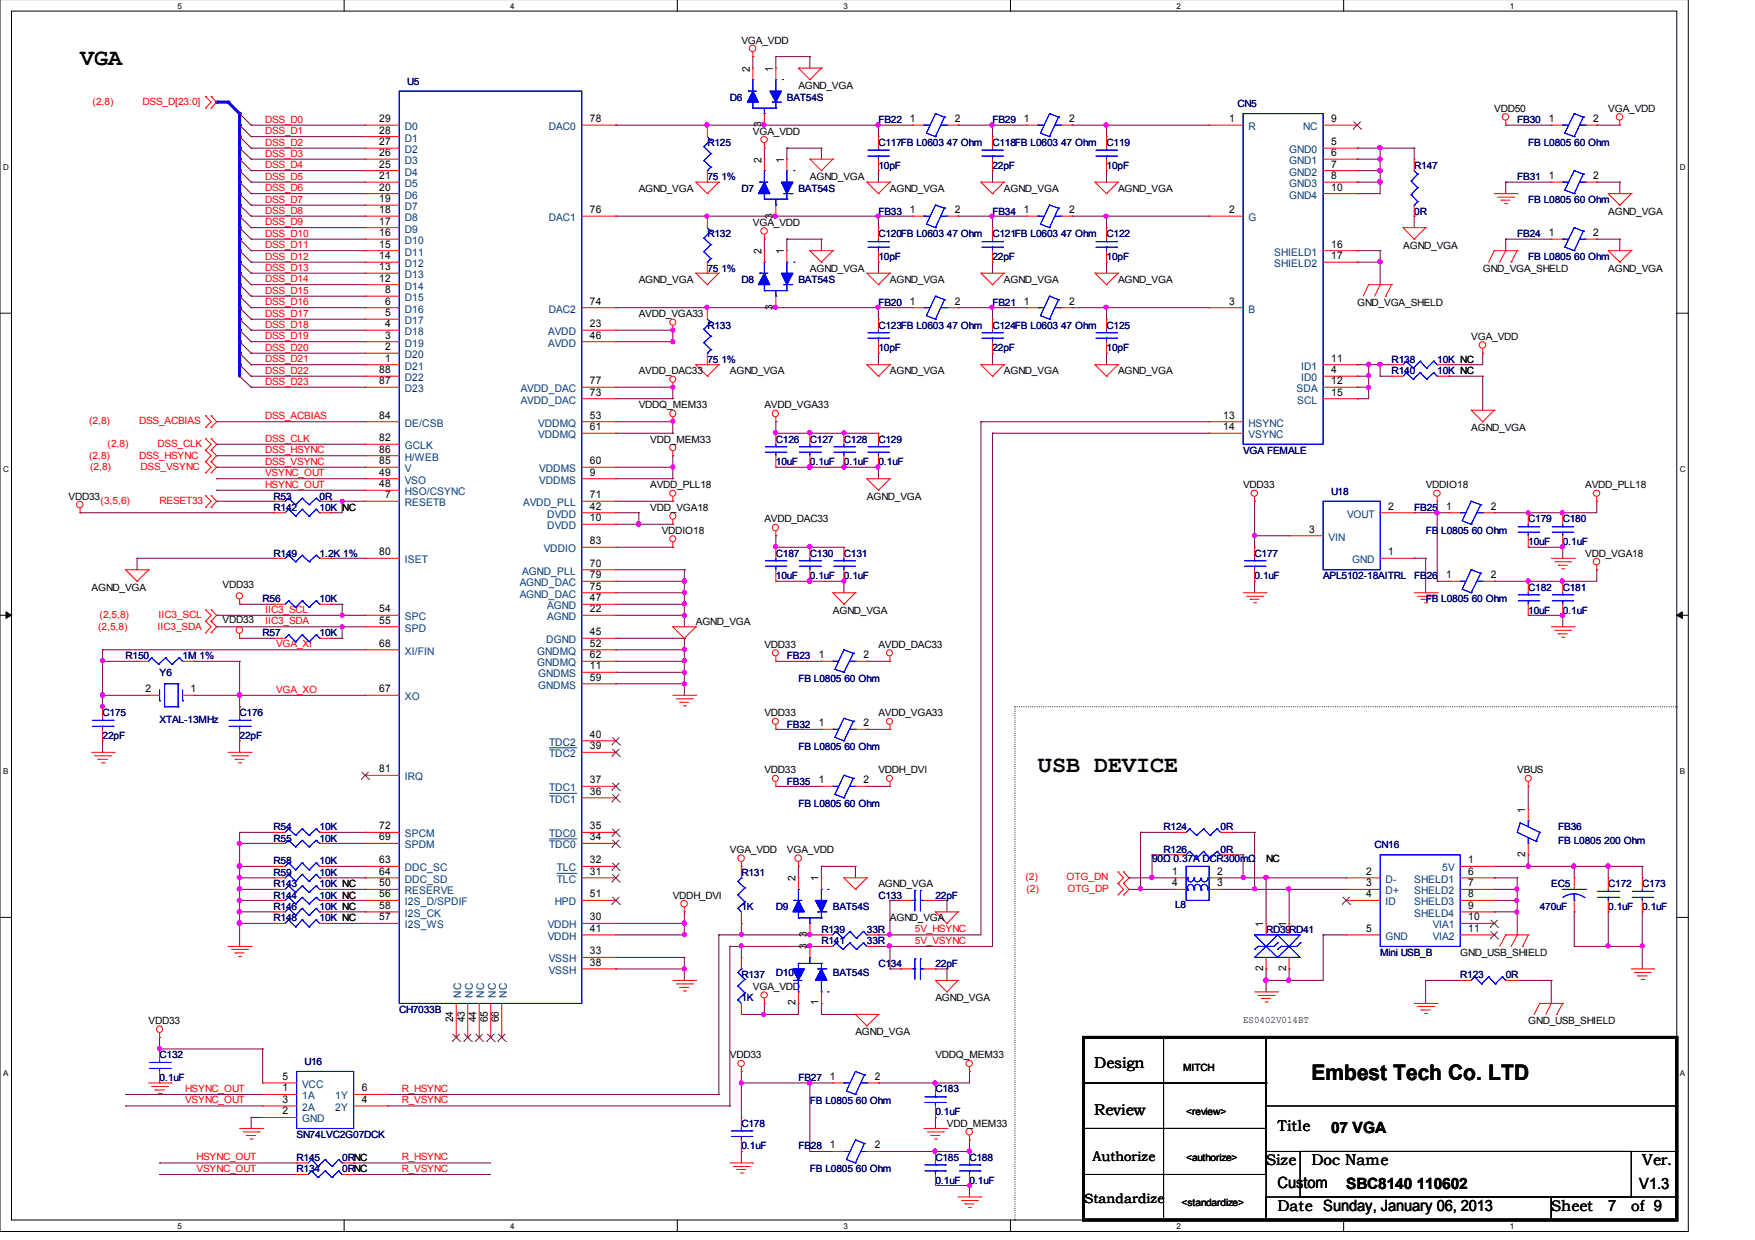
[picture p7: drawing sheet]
<svg xmlns="http://www.w3.org/2000/svg" width="297mm" height="210mm" viewBox="0 0 297 210" stroke-linecap="round" stroke-linejoin="round" font-family="sans-serif">
<defs><g id="words">
<g font-size="4">
<text x="13.5" y="10.9">VGA</text>
<text x="175.7" y="130.7">USB DEVICE</text>
</g>
<text font-size="3.6" x="222" y="182.9">Embest Tech Co. LTD</text>
<g font-size="2.6">
<text x="185.2" y="180.9">Design</text>
<text x="185.2" y="188.8">Review</text>
<text x="216.2" y="191.5">Title</text>
<text x="225.3" y="191.8">07 VGA</text>
<text x="214.3" y="197.3">Size</text>
<text x="222" y="197.3">Doc Name</text>
<text x="278" y="197.3">Ver.</text>
<text x="216.2" y="201.2">Custom</text>
<text x="227.8" y="201.3">SBC8140 110602</text>
<text x="277.5" y="201.4">V1.3</text>
<text x="216.2" y="205">Date Sunday, January 06, 2013</text>
<text x="262.6" y="205">Sheet</text>
<text x="272.2" y="205">7</text>
<text x="276.1" y="205">of 9</text>
</g>
<g font-size="2.3">
<text x="184.9" y="196.6">Authorize</text>
<text x="183.6" y="203.6">Standardize</text>
</g>
<g font-size="1.8">
<text x="126.9" y="12.1" transform="rotate(-90 126.9 12.1)">2</text>
<text x="130.8" y="12.1" transform="rotate(-90 130.8 12.1)">1</text>
<text x="64.2" y="22.6">28</text>
<text x="64.2" y="20.7">29</text>
<text x="99.8" y="20.7">78</text>
<text x="128.9" y="21.5" transform="rotate(-90 128.9 21.5)">3</text>
<text x="154" y="20.7">1</text>
<text x="161.6" y="20.7">2</text>
<text x="173.3" y="20.7">1</text>
<text x="180.9" y="20.7">2</text>
<text x="208" y="20.7">1</text>
<text x="225.3" y="20.7">9</text>
<text x="262.1" y="20.7">1</text>
<text x="269.7" y="20.7">2</text>
<text x="64.2" y="28.4">25</text>
<text x="64.2" y="26.4">26</text>
<text x="64.2" y="24.6">27</text>
<text x="128.9" y="27.5" transform="rotate(-90 128.9 27.5)">2</text>
<text x="132.7" y="27.5" transform="rotate(-90 132.7 27.5)">1</text>
<text x="225.3" y="26.4">6</text>
<text x="225.3" y="28.4">7</text>
<text x="225.3" y="24.6">5</text>
<text x="64.2" y="34.2">19</text>
<text x="64.2" y="32.3">20</text>
<text x="64.2" y="30.3">21</text>
<text x="225.3" y="30.3">8</text>
<text x="225.3" y="32.3">10</text>
<text x="262.1" y="30.3">1</text>
<text x="269.7" y="30.3">2</text>
<text x="64.2" y="41.9">15</text>
<text x="64.2" y="40">16</text>
<text x="64.2" y="38">17</text>
<text x="64.2" y="36.1">18</text>
<text x="99.8" y="36.1">76</text>
<text x="130.8" y="37" transform="rotate(-90 130.8 37)">3</text>
<text x="154" y="36.1">1</text>
<text x="161.6" y="36.1">2</text>
<text x="173.3" y="36.1">1</text>
<text x="180.9" y="36.1">2</text>
<text x="208" y="36.1">2</text>
<text x="225.3" y="41.9">16</text>
<text x="262.1" y="40">1</text>
<text x="269.7" y="40">2</text>
<text x="64.2" y="47.7">12</text>
<text x="64.2" y="45.7">13</text>
<text x="64.2" y="43.9">14</text>
<text x="128.9" y="43" transform="rotate(-90 128.9 43)">2</text>
<text x="132.7" y="43" transform="rotate(-90 132.7 43)">1</text>
<text x="225.3" y="43.9">17</text>
<text x="65.2" y="53.5">5</text>
<text x="65.2" y="51.6">6</text>
<text x="65.2" y="49.6">8</text>
<text x="99.8" y="51.6">74</text>
<text x="130.8" y="52.4" transform="rotate(-90 130.8 52.4)">3</text>
<text x="154" y="51.6">1</text>
<text x="161.6" y="51.6">2</text>
<text x="173.3" y="51.6">1</text>
<text x="180.9" y="51.6">2</text>
<text x="208" y="51.6">3</text>
<text x="65.2" y="59.3">2</text>
<text x="65.2" y="57.3">3</text>
<text x="65.2" y="55.4">4</text>
<text x="99.8" y="55.4">23</text>
<text x="99.8" y="57.3">46</text>
<text x="64.2" y="63.2">88</text>
<text x="64.2" y="65">87</text>
<text x="65.2" y="61.2">1</text>
<text x="99.8" y="65">77</text>
<text x="225.3" y="63.2">4</text>
<text x="225.3" y="61.2">11</text>
<text x="225.3" y="65">12</text>
<text x="64.2" y="70.9">84</text>
<text x="99.8" y="70.9">53</text>
<text x="99.8" y="67">73</text>
<text x="207" y="70.9">13</text>
<text x="225.3" y="67">15</text>
<text x="64.2" y="76.6">86</text>
<text x="64.2" y="74.7">82</text>
<text x="99.8" y="72.8">61</text>
<text x="207" y="72.8">14</text>
<text x="64.2" y="80.5">49</text>
<text x="64.2" y="82.5">48</text>
<text x="64.2" y="78.6">85</text>
<text x="99.8" y="80.5">9</text>
<text x="99.8" y="78.6">60</text>
<text x="65.2" y="84.3">7</text>
<text x="99.8" y="88.2">10</text>
<text x="99.8" y="86.3">42</text>
<text x="99.8" y="84.3">71</text>
<text x="234.9" y="86.3">2</text>
<text x="244.8" y="86.3">1</text>
<text x="252.3" y="86.3">2</text>
<text x="64.2" y="94">80</text>
<text x="99.8" y="92.1">83</text>
<text x="99.8" y="95.9">70</text>
<text x="221.6" y="90.2">3</text>
<text x="234.9" y="94">1</text>
<text x="99.8" y="101.8">47</text>
<text x="99.8" y="97.9">79</text>
<text x="99.8" y="99.8">75</text>
<text x="244.8" y="97.9">1</text>
<text x="252.3" y="97.9">2</text>
<text x="64.2" y="105.6">55</text>
<text x="64.2" y="103.6">54</text>
<text x="99.8" y="103.6">22</text>
<text x="99.8" y="107.5">45</text>
<text x="64.2" y="109.5">68</text>
<text x="99.8" y="113.3">11</text>
<text x="99.8" y="111.4">62</text>
<text x="99.8" y="109.5">52</text>
<text x="138.6" y="111.4">1</text>
<text x="146.1" y="111.4">2</text>
<text x="24.6" y="117.2">2</text>
<text x="32.3" y="117.2">1</text>
<text x="64.2" y="117.2">67</text>
<text x="99.8" y="115.2">59</text>
<text x="99.8" y="124.9">40</text>
<text x="138.6" y="123">1</text>
<text x="146.1" y="123">2</text>
<text x="64.2" y="130.7">81</text>
<text x="99.8" y="126.8">39</text>
<text x="99.8" y="134.5">36</text>
<text x="99.8" y="132.6">37</text>
<text x="138.6" y="132.6">1</text>
<text x="146.1" y="132.6">2</text>
<text x="258.1" y="137.6" transform="rotate(-90 258.1 137.6)">1</text>
<text x="64.2" y="140.4">72</text>
<text x="64.2" y="142.3">69</text>
<text x="99.8" y="142.3">34</text>
<text x="99.8" y="140.4">35</text>
<text x="64.2" y="148.1">64</text>
<text x="64.2" y="146.1">63</text>
<text x="99.8" y="148.1">31</text>
<text x="99.8" y="146.1">32</text>
<text x="134.6" y="149.2" transform="rotate(-90 134.6 149.2)">2</text>
<text x="138.5" y="149.2" transform="rotate(-90 138.5 149.2)">1</text>
<text x="198.4" y="148.1">1</text>
<text x="206" y="148.1">2</text>
<text x="231.2" y="148.1">2</text>
<text x="248.5" y="146.1">1</text>
<text x="248.5" y="148.1">6</text>
<text x="258.1" y="145" transform="rotate(-90 258.1 145)">2</text>
<text x="64.2" y="153.9">58</text>
<text x="64.2" y="155.8">57</text>
<text x="64.2" y="151.9">56</text>
<text x="64.2" y="150">50</text>
<text x="99.8" y="155.8">30</text>
<text x="99.8" y="151.9">51</text>
<text x="198.4" y="150">4</text>
<text x="206" y="150">3</text>
<text x="231.2" y="150">3</text>
<text x="231.2" y="151.9">4</text>
<text x="248.5" y="150">7</text>
<text x="248.5" y="151.9">8</text>
<text x="248.5" y="153.9">9</text>
<text x="248.5" y="155.8">10</text>
<text x="99.8" y="161.6">33</text>
<text x="99.8" y="157.7">41</text>
<text x="136.6" y="160.7" transform="rotate(-90 136.6 160.7)">3</text>
<text x="136.6" y="158.6" transform="rotate(-90 136.6 158.6)">3</text>
<text x="213.8" y="156.9" transform="rotate(-90 213.8 156.9)">1</text>
<text x="217.7" y="156.9" transform="rotate(-90 217.7 156.9)">1</text>
<text x="231.2" y="157.7">5</text>
<text x="248.5" y="157.7">11</text>
<text x="99.8" y="163.5">38</text>
<text x="213.8" y="164.4" transform="rotate(-90 213.8 164.4)">2</text>
<text x="217.7" y="164.4" transform="rotate(-90 217.7 164.4)">2</text>
<text x="76.7" y="173.1" transform="rotate(-90 76.7 173.1)">24</text>
<text x="78.7" y="173.1" transform="rotate(-90 78.7 173.1)">43</text>
<text x="80.6" y="173.1" transform="rotate(-90 80.6 173.1)">44</text>
<text x="82.5" y="173.1" transform="rotate(-90 82.5 173.1)">65</text>
<text x="84.4" y="173.1" transform="rotate(-90 84.4 173.1)">66</text>
<text x="134.6" y="170.2" transform="rotate(-90 134.6 170.2)">2</text>
<text x="138.5" y="170.2" transform="rotate(-90 138.5 170.2)">1</text>
<text x="47.8" y="184.8">1</text>
<text x="47.8" y="182.8">5</text>
<text x="61.2" y="184.8">6</text>
<text x="140.5" y="182.8">1</text>
<text x="148.1" y="182.8">2</text>
<text x="47.8" y="188.7">2</text>
<text x="47.8" y="186.7">3</text>
<text x="61.2" y="186.7">4</text>
<text x="140.5" y="194.4">1</text>
<text x="148.1" y="194.4">2</text>
</g>
<g font-size="1.8" fill="#004080">
<text x="68.5" y="24">D1</text>
<text x="68.5" y="22">D0</text>
<text x="92.9" y="22">DAC0</text>
<text x="211.3" y="22">R</text>
<text x="220.6" y="22">NC</text>
<text x="68.5" y="29.7">D4</text>
<text x="68.5" y="27.8">D3</text>
<text x="68.5" y="25.9">D2</text>
<text x="218.2" y="27.8">GND1</text>
<text x="218.2" y="29.7">GND2</text>
<text x="218.2" y="25.9">GND0</text>
<text x="68.5" y="35.6">D7</text>
<text x="68.5" y="33.6">D6</text>
<text x="68.5" y="31.7">D5</text>
<text x="218.2" y="31.7">GND3</text>
<text x="218.2" y="33.6">GND4</text>
<text x="68.5" y="41.3">D10</text>
<text x="68.5" y="39.4">D9</text>
<text x="68.5" y="37.4">D8</text>
<text x="92.9" y="37.4">DAC1</text>
<text x="211.3" y="37.4">G</text>
<text x="68.5" y="47.1">D13</text>
<text x="68.5" y="45.2">D12</text>
<text x="68.5" y="43.3">D11</text>
<text x="215.6" y="43.3">SHIELD1</text>
<text x="215.6" y="45.2">SHIELD2</text>
<text x="68.5" y="52.9">D16</text>
<text x="68.5" y="51">D15</text>
<text x="68.5" y="49">D14</text>
<text x="92.9" y="52.9">DAC2</text>
<text x="211.3" y="52.9">B</text>
<text x="68.5" y="58.7">D19</text>
<text x="68.5" y="56.7">D18</text>
<text x="68.5" y="54.9">D17</text>
<text x="92.8" y="56.7">AVDD</text>
<text x="92.8" y="58.7">AVDD</text>
<text x="68.5" y="62.6">D21</text>
<text x="68.5" y="60.6">D20</text>
<text x="68.5" y="64.5">D22</text>
<text x="220.2" y="64.5">ID0</text>
<text x="220.2" y="62.6">ID1</text>
<text x="68.5" y="66.4">D23</text>
<text x="88.1" y="66.4">AVDD_DAC</text>
<text x="88.1" y="68.3">AVDD_DAC</text>
<text x="219.5" y="66.4">SDA</text>
<text x="219.5" y="68.3">SCL</text>
<text x="68.5" y="78">H/WEB</text>
<text x="68.5" y="72.2">DE/CSB</text>
<text x="68.5" y="76">GCLK</text>
<text x="91.1" y="74.2">VDDMQ</text>
<text x="91.1" y="72.2">VDDMQ</text>
<text x="211.3" y="72.2">HSYNC</text>
<text x="211.3" y="74.2">VSYNC</text>
<text x="68.5" y="81.9">VSO</text>
<text x="68.5" y="83.8">HSO/CSYNC</text>
<text x="68.5" y="79.9">V</text>
<text x="91.3" y="81.9">VDDMS</text>
<text x="91.3" y="79.9">VDDMS</text>
<text x="68.5" y="85.7">RESETB</text>
<text x="88.6" y="85.7">AVDD_PLL</text>
<text x="92.6" y="89.6">DVDD</text>
<text x="92.6" y="87.6">DVDD</text>
<text x="228" y="87.6">VOUT</text>
<text x="68.5" y="95.3">ISET</text>
<text x="92" y="93.5">VDDIO</text>
<text x="224.9" y="91.5">VIN</text>
<text x="228.9" y="95.3">GND</text>
<text x="88" y="99.2">AGND_DAC</text>
<text x="88" y="101.2">AGND_DAC</text>
<text x="88.4" y="97.3">AGND_PLL</text>
<text x="68.5" y="106.9">SPD</text>
<text x="68.5" y="105">SPC</text>
<text x="92.6" y="105">AGND</text>
<text x="92.6" y="103.1">AGND</text>
<text x="68.5" y="110.8">XI/FIN</text>
<text x="90.9" y="112.8">GNDMQ</text>
<text x="90.9" y="110.8">GNDMQ</text>
<text x="92.5" y="108.9">DGND</text>
<text x="68.5" y="118.5">XO</text>
<text x="91.1" y="114.7">GNDMS</text>
<text x="91.1" y="116.6">GNDMS</text>
<text x="93" y="128.2">TDC2</text>
<text x="93" y="126.3">TDC2</text>
<text x="68.5" y="132.1">IRQ</text>
<text x="93" y="135.9">TDC1</text>
<text x="93" y="134">TDC1</text>
<text x="68.5" y="141.7">SPCM</text>
<text x="68.5" y="143.6">SPDM</text>
<text x="93" y="143.6">TDC0</text>
<text x="93" y="141.7">TDC0</text>
<text x="68.5" y="149.5">DDC_SD</text>
<text x="68.5" y="147.5">DDC_SC</text>
<text x="94.2" y="149.5">TLC</text>
<text x="94.2" y="147.5">TLC</text>
<text x="234.5" y="149.5">D-</text>
<text x="239.4" y="149.5">SHELD1</text>
<text x="244.1" y="147.5">5V</text>
<text x="68.5" y="155.2">I2S_CK</text>
<text x="68.5" y="153.3">I2S_D/SPDIF</text>
<text x="68.5" y="151.4">RESERVE</text>
<text x="93.9" y="153.3">HPD</text>
<text x="234.5" y="151.4">D+</text>
<text x="234.5" y="153.3">ID</text>
<text x="239.4" y="151.4">SHELD2</text>
<text x="239.4" y="153.3">SHELD3</text>
<text x="239.4" y="155.2">SHELD4</text>
<text x="68.5" y="157.2">I2S_WS</text>
<text x="92.7" y="157.2">VDDH</text>
<text x="92.7" y="159.1">VDDH</text>
<text x="234.5" y="159.1">GND</text>
<text x="242.5" y="157.2">VIA1</text>
<text x="242.5" y="159.1">VIA2</text>
<text x="92.9" y="162.9">VSSH</text>
<text x="92.9" y="164.9">VSSH</text>
<text x="78.1" y="168.9" transform="rotate(-90 78.1 168.9)">NC</text>
<text x="80" y="168.9" transform="rotate(-90 80 168.9)">NC</text>
<text x="82" y="168.9" transform="rotate(-90 82 168.9)">NC</text>
<text x="83.9" y="168.9" transform="rotate(-90 83.9 168.9)">NC</text>
<text x="85.8" y="168.9" transform="rotate(-90 85.8 168.9)">NC</text>
<text x="51.1" y="184.2">VCC</text>
<text x="51.1" y="186.1">1A</text>
<text x="51.1" y="190">GND</text>
<text x="51.1" y="188.1">2A</text>
<text x="56.7" y="188.1">2Y</text>
<text x="56.7" y="186.1">1Y</text>
</g>
<g font-size="1.7">
<text x="125.5" y="7.4">VGA_VDD</text>
<text x="135.1" y="15.1">AGND_VGA</text>
<text x="127.4" y="22.8">VGA_VDD</text>
<text x="252.9" y="18.9">VDD50</text>
<text x="272.2" y="18.9">VGA_VDD</text>
<text x="108.1" y="32.4">AGND_VGA</text>
<text x="137.1" y="30.5">AGND_VGA</text>
<text x="150.6" y="32.4">AGND_VGA</text>
<text x="169.9" y="32.4">AGND_VGA</text>
<text x="189.2" y="32.4">AGND_VGA</text>
<text x="127.4" y="38.2">VGA_VDD</text>
<text x="272.2" y="36.3">AGND_VGA</text>
<text x="108.1" y="47.9">AGND_VGA</text>
<text x="137.1" y="46">AGND_VGA</text>
<text x="150.6" y="47.9">AGND_VGA</text>
<text x="169.9" y="47.9">AGND_VGA</text>
<text x="189.2" y="47.9">AGND_VGA</text>
<text x="237.5" y="42.1">AGND_VGA</text>
<text x="251" y="46">GND_VGA_SHELD</text>
<text x="272.2" y="46">AGND_VGA</text>
<text x="108.1" y="53.7">AVDD_VGA33</text>
<text x="229.7" y="51.7">GND_VGA_SHELD</text>
<text x="249" y="57.5">VGA_VDD</text>
<text x="108.1" y="63.3">AVDD_DAC33</text>
<text x="123.5" y="63.3">AGND_VGA</text>
<text x="150.6" y="63.3">AGND_VGA</text>
<text x="169.9" y="63.3">AGND_VGA</text>
<text x="189.2" y="63.3">AGND_VGA</text>
<text x="108.1" y="69.1">VDDQ_MEM33</text>
<text x="129.4" y="69.1">AVDD_VGA33</text>
<text x="110.1" y="74.9">VDD_MEM33</text>
<text x="249" y="73">AGND_VGA</text>
<text x="110.1" y="82.6">AVDD_PLL18</text>
<text x="210.4" y="82.6">VDD33</text>
<text x="241.3" y="82.6">VDDIO18</text>
<text x="268.3" y="82.6">AVDD_PLL18</text>
<text x="11.6" y="84.6">VDD33</text>
<text x="110.1" y="86.5">VDD_VGA18</text>
<text x="129.4" y="88.4">AVDD_DAC33</text>
<text x="146.7" y="84.6">AGND_VGA</text>
<text x="112" y="90.4">VDDIO18</text>
<text x="268.3" y="94.2">VDD_VGA18</text>
<text x="15.5" y="100">AGND_VGA</text>
<text x="37.7" y="99.6">VDD33</text>
<text x="37.7" y="105.4">VDD33</text>
<text x="117.8" y="105.8">AGND_VGA</text>
<text x="141" y="103.9">AGND_VGA</text>
<text x="129.4" y="109.7">VDD33</text>
<text x="148.7" y="109.7">AVDD_DAC33</text>
<text x="129.4" y="121.3">VDD33</text>
<text x="148.7" y="121.3">AVDD_VGA33</text>
<text x="129.4" y="130.9">VDD33</text>
<text x="148.7" y="130.9">VDDH_DVI</text>
<text x="256.8" y="130.9">VBUS</text>
<text x="123.5" y="144.4">VGA_VDD</text>
<text x="133.2" y="144.4">VGA_VDD</text>
<text x="214.3" y="146">NC</text>
<text x="113.9" y="152.2">VDDH_DVI</text>
<text x="148.7" y="150.2">AGND_VGA</text>
<text x="150.6" y="156">AGND_VGA</text>
<text x="247.1" y="161.8">GND_USB_SHIELD</text>
<text x="127.4" y="167.6">VGA_VDD</text>
<text x="25.1" y="173.3">VDD33</text>
<text x="158.3" y="169.5">AGND_VGA</text>
<text x="210.4" y="173.2">ES0402V014BT</text>
<text x="258.7" y="173.3">GND_USB_SHIELD</text>
<text x="123.5" y="179.2">VDD33</text>
<text x="144.8" y="175.3">AGND_VGA</text>
<text x="158.3" y="179.2">VDDQ_MEM33</text>
<text x="200.2" y="181.3">MITCH</text>
<text x="160.3" y="190.8">VDD_MEM33</text>
<text x="200.7" y="188.8">&lt;review&gt;</text>
<text x="200.7" y="196.5">&lt;authorize&gt;</text>
<text x="200" y="204.2">&lt;standardize&gt;</text>
</g>
<g font-size="1.7" fill="#f00">
<text x="15.7" y="17.8">(2,8)</text>
<text x="24.1" y="17.8">DSS_D[23:0]</text>
<text x="44.9" y="20.8">DSS_D0</text>
<text x="44.9" y="22.7">DSS_D1</text>
<text x="44.9" y="24.7">DSS_D2</text>
<text x="44.9" y="26.5">DSS_D3</text>
<text x="44.9" y="28.5">DSS_D4</text>
<text x="44.9" y="30.4">DSS_D5</text>
<text x="44.9" y="32.4">DSS_D6</text>
<text x="44.9" y="34.3">DSS_D7</text>
<text x="44.9" y="36.2">DSS_D8</text>
<text x="44.9" y="38.1">DSS_D9</text>
<text x="44.9" y="40.1">DSS_D10</text>
<text x="44.9" y="42">DSS_D11</text>
<text x="44.9" y="44">DSS_D12</text>
<text x="44.9" y="45.8">DSS_D13</text>
<text x="44.9" y="47.8">DSS_D14</text>
<text x="44.9" y="49.7">DSS_D15</text>
<text x="44.9" y="53.6">DSS_D17</text>
<text x="44.9" y="51.7">DSS_D16</text>
<text x="44.9" y="55.5">DSS_D18</text>
<text x="44.9" y="57.4">DSS_D19</text>
<text x="44.9" y="59.4">DSS_D20</text>
<text x="44.9" y="61.3">DSS_D21</text>
<text x="44.9" y="63.3">DSS_D22</text>
<text x="44.9" y="65.1">DSS_D23</text>
<text x="15.1" y="71.8">(2,8)</text>
<text x="23.5" y="71.8">DSS_ACBIAS</text>
<text x="44.9" y="71">DSS_ACBIAS</text>
<text x="15.1" y="77.7">(2,8)</text>
<text x="18.2" y="75.7">(2,8)</text>
<text x="23.5" y="77.7">DSS_HSYNC</text>
<text x="26.7" y="75.7">DSS_CLK</text>
<text x="44.9" y="74.8">DSS_CLK</text>
<text x="44.9" y="76.7">DSS_HSYNC</text>
<text x="15.2" y="79.5">(2,8)</text>
<text x="23.8" y="79.5">DSS_VSYNC</text>
<text x="44.9" y="82.6">HSYNC_OUT</text>
<text x="44.9" y="80.6">VSYNC_OUT</text>
<text x="44.9" y="78.7">DSS_VSYNC</text>
<text x="17" y="85.4">(3,5,6)</text>
<text x="27" y="85.4">RESET33</text>
<text x="16.6" y="106.6">(2,5,8)</text>
<text x="16.8" y="104.7">(2,5,8)</text>
<text x="26.7" y="106.6">IIC3_SDA</text>
<text x="26.8" y="104.7">IIC3_SCL</text>
<text x="44.9" y="103.7">IIC3_SCL</text>
<text x="44.9" y="105.7">IIC3_SDA</text>
<text x="46.7" y="109.6">VGA_XI</text>
<text x="46.7" y="117.3">VGA_XO</text>
<text x="173.6" y="149">(2)</text>
<text x="180.5" y="149">OTG_DN</text>
<text x="173.7" y="151">(2)</text>
<text x="180.7" y="151">OTG_DP</text>
<text x="154.9" y="157.8">5V_HSYNC</text>
<text x="154.9" y="159.8">5V_VSYNC</text>
<text x="31.3" y="184.8">HSYNC_OUT</text>
<text x="68" y="184.8">R_HSYNC</text>
<text x="31.3" y="186.8">VSYNC_OUT</text>
<text x="68" y="186.8">R_VSYNC</text>
<text x="33.3" y="196.4">HSYNC_OUT</text>
<text x="68" y="196.4">R_HSYNC</text>
<text x="33.3" y="198.4">VSYNC_OUT</text>
<text x="68" y="198.4">R_VSYNC</text>
</g>
<g font-size="1.7" fill="#000080">
<text x="68.9" y="14.3">U5</text>
<text x="123.5" y="17">D6</text>
<text x="133.2" y="17">BAT54S</text>
<text x="148.7" y="20.8">FB22</text>
<text x="168" y="20.8">FB29</text>
<text x="209.5" y="18.1">CN5</text>
<text x="256.8" y="20.8">FB30</text>
<text x="119.7" y="24.7">R125</text>
<text x="148.7" y="24.7">C117FB L0603 47 Ohm</text>
<text x="148.7" y="28.5">10pF</text>
<text x="168" y="24.7">C118FB L0603 47 Ohm</text>
<text x="168" y="28.5">22pF</text>
<text x="187.3" y="24.7">C119</text>
<text x="187.3" y="28.5">10pF</text>
<text x="239.4" y="28.5">R147</text>
<text x="258.7" y="24.7">FB L0805 60 Ohm</text>
<text x="119.7" y="30.5">75 1%</text>
<text x="125.5" y="32.4">D7</text>
<text x="135.1" y="32.4">BAT54S</text>
<text x="256.8" y="30.5">FB31</text>
<text x="258.7" y="34.4">FB L0805 60 Ohm</text>
<text x="119.7" y="40.1">R132</text>
<text x="148.7" y="40.1">C120FB L0603 47 Ohm</text>
<text x="148.7" y="36.3">FB33</text>
<text x="168" y="40.1">C121FB L0603 47 Ohm</text>
<text x="168" y="36.3">FB34</text>
<text x="187.3" y="40.1">C122</text>
<text x="239.4" y="36.3">0R</text>
<text x="256.8" y="40.1">FB24</text>
<text x="119.7" y="46">75 1%</text>
<text x="125.5" y="47.9">D8</text>
<text x="135.1" y="47.9">BAT54S</text>
<text x="148.7" y="44">10pF</text>
<text x="168" y="44">22pF</text>
<text x="187.3" y="44">10pF</text>
<text x="258.7" y="44">FB L0805 60 Ohm</text>
<text x="148.7" y="51.7">FB20</text>
<text x="168" y="51.7">FB21</text>
<text x="119.7" y="55.6">R133</text>
<text x="148.7" y="55.6">C123FB L0603 47 Ohm</text>
<text x="148.7" y="59.5">10pF</text>
<text x="168" y="55.6">C124FB L0603 47 Ohm</text>
<text x="168" y="59.5">22pF</text>
<text x="187.3" y="55.6">C125</text>
<text x="187.3" y="59.5">10pF</text>
<text x="119.7" y="61.4">75 1%</text>
<text x="235.5" y="61.4">R138</text>
<text x="235.5" y="63.3">R140</text>
<text x="243.2" y="61.4">10K NC</text>
<text x="243.2" y="63.3">10K NC</text>
<text x="131.3" y="74.9">C126</text>
<text x="137.1" y="74.9">C127</text>
<text x="142.8" y="74.9">C128</text>
<text x="148.7" y="74.9">C129</text>
<text x="210.4" y="76.8">VGA FEMALE</text>
<text x="131.3" y="78.8">10uF</text>
<text x="137.1" y="78.8">0.1uF</text>
<text x="142.8" y="78.8">0.1uF</text>
<text x="148.7" y="78.8">0.1uF</text>
<text x="225.3" y="83.7">U18</text>
<text x="46.3" y="84.6">R53</text>
<text x="46.3" y="86.5">R142</text>
<text x="54.1" y="84.6">0R</text>
<text x="54.1" y="86.5">10K NC</text>
<text x="239.4" y="86.5">FB25</text>
<text x="258.7" y="88.4">C179</text>
<text x="264.5" y="88.4">C180</text>
<text x="46.3" y="94.2">R149</text>
<text x="54.1" y="94.2">1.2K 1%</text>
<text x="131.3" y="94.2">C187</text>
<text x="137.1" y="94.2">C130</text>
<text x="142.8" y="94.2">C131</text>
<text x="212.3" y="94.2">C177</text>
<text x="241.3" y="90.4">FB L0805 60 Ohm</text>
<text x="258.7" y="92.3">10uF</text>
<text x="264.5" y="92.3">0.1uF</text>
<text x="44.4" y="102">R56</text>
<text x="54.1" y="102">10K</text>
<text x="131.3" y="98.1">10uF</text>
<text x="137.1" y="98.1">0.1uF</text>
<text x="142.8" y="98.1">0.1uF</text>
<text x="212.3" y="98.1">0.1uF</text>
<text x="223.9" y="98.1">APL5102-18AITRL</text>
<text x="239.4" y="98.1">FB26</text>
<text x="241.3" y="102">FB L0805 60 Ohm</text>
<text x="258.7" y="100">C182</text>
<text x="264.5" y="100">C181</text>
<text x="44.4" y="107.7">R57</text>
<text x="54.1" y="107.7">10K</text>
<text x="258.7" y="103.9">10uF</text>
<text x="264.5" y="103.9">0.1uF</text>
<text x="21.3" y="111.6">R150</text>
<text x="30.9" y="111.6">1M 1%</text>
<text x="133.2" y="111.6">FB23</text>
<text x="27" y="114.5">Y6</text>
<text x="135.1" y="115.4">FB L0805 60 Ohm</text>
<text x="17.4" y="121.3">C175</text>
<text x="17.4" y="125.1">22pF</text>
<text x="27" y="122.4">XTAL-13MHz</text>
<text x="40.6" y="121.3">C176</text>
<text x="40.6" y="125.1">22pF</text>
<text x="133.2" y="123.2">FB32</text>
<text x="135.1" y="127">FB L0805 60 Ohm</text>
<text x="133.2" y="132.9">FB35</text>
<text x="135.1" y="136.7">FB L0805 60 Ohm</text>
<text x="46.3" y="142.5">R55</text>
<text x="46.3" y="140.6">R54</text>
<text x="54.1" y="142.5">10K</text>
<text x="54.1" y="140.6">10K</text>
<text x="196.9" y="140.6">R124</text>
<text x="206.6" y="140.6">0R</text>
<text x="232.7" y="143.6">CN16</text>
<text x="263.7" y="140.6">FB36</text>
<text x="263.7" y="142.8">FB L0805 200 Ohm</text>
<text x="46.3" y="146.3">R58</text>
<text x="46.3" y="148.3">R59</text>
<text x="54.1" y="146.3">10K</text>
<text x="54.1" y="148.3">10K</text>
<text x="125.5" y="148.3">R131</text>
<text x="195" y="146">90Ω 0.37A DCR300mΩ</text>
<text x="196.9" y="144.4">R126</text>
<text x="206.6" y="144.4">0R</text>
<text x="46.3" y="152.2">R144</text>
<text x="46.3" y="150.2">R143</text>
<text x="46.3" y="156">R148</text>
<text x="46.3" y="154">R146</text>
<text x="54.1" y="152.2">10K NC</text>
<text x="54.1" y="150.2">10K NC</text>
<text x="54.1" y="156">10K NC</text>
<text x="54.1" y="154">10K NC</text>
<text x="125.5" y="154">1K</text>
<text x="131.3" y="154">D9</text>
<text x="141" y="154">BAT54S</text>
<text x="148.7" y="152.2">C133</text>
<text x="158.3" y="152.2">22pF</text>
<text x="198.9" y="153.7">L8</text>
<text x="260.6" y="154">470uF</text>
<text x="262.6" y="150.2">EC5</text>
<text x="272.2" y="150.2">C172</text>
<text x="272.2" y="154">0.1uF</text>
<text x="278" y="150.2">C173</text>
<text x="278" y="154">0.1uF</text>
<text x="139" y="159.9">R141</text>
<text x="139" y="157.9">R139</text>
<text x="146.7" y="159.9">33R</text>
<text x="146.7" y="157.9">33R</text>
<text x="214.3" y="157.9">RD39RD41</text>
<text x="233.6" y="161.8">Mini USB_B</text>
<text x="125.5" y="165.6">R137</text>
<text x="131.3" y="165.3">D10</text>
<text x="141" y="165.3">BAT54S</text>
<text x="148.7" y="163.7">C134</text>
<text x="158.3" y="163.7">22pF</text>
<text x="247.1" y="165.6">R123</text>
<text x="254.8" y="165.6">0R</text>
<text x="67.6" y="171.5">CH7033B</text>
<text x="125.5" y="169.5">1K</text>
<text x="27" y="179.2">C132</text>
<text x="27" y="183">0.1uF</text>
<text x="51.6" y="180.3">U16</text>
<text x="135.1" y="183">FB27</text>
<text x="158.3" y="184.9">C183</text>
<text x="125.5" y="190.8">C178</text>
<text x="137.1" y="186.9">FB L0805 60 Ohm</text>
<text x="158.3" y="188.8">0.1uF</text>
<text x="50.2" y="192.6">SN74LVC2G07DCK</text>
<text x="50.2" y="196.5">R145</text>
<text x="57.9" y="196.5">0RNC</text>
<text x="125.5" y="194.6">0.1uF</text>
<text x="135.1" y="194.6">FB28</text>
<text x="158.3" y="196.5">C185</text>
<text x="164.1" y="196.5">C188</text>
<text x="50.2" y="198.5">R134</text>
<text x="57.9" y="198.5">0RNC</text>
<text x="137.1" y="198.5">FB L0805 60 Ohm</text>
<text x="158.3" y="200.4">0.1uF</text>
<text x="164.1" y="200.4">0.1uF</text>
</g>
<g font-size="1.4">
<text x="30.1" y="1.5">5</text>
<text x="86.4" y="1.5">4</text>
<text x="142.7" y="1.5">3</text>
<text x="199.1" y="1.5">2</text>
<text x="255.5" y="1.5">1</text>
<text x=".5" y="28.7">D</text>
<text x="284.3" y="28.7">D</text>
<text x=".5" y="79.9">C</text>
<text x="284.3" y="79.9">C</text>
<text x=".5" y="131">B</text>
<text x="284.3" y="131">B</text>
<text x=".5" y="182.1">A</text>
<text x="284.3" y="182.1">A</text>
<text x="30.1" y="208">5</text>
<text x="86.4" y="208">4</text>
<text x="142.7" y="208">3</text>
<text x="199.1" y="208">2</text>
<text x="255.5" y="208">1</text>
</g>
</g></defs>
<path d="M0 -.1v208.6h285.8v-208.6M1.9 1.9h281.9v204.6h-281.9z" fill="none" stroke="#000" stroke-width=".17"/>
<g fill="#fff">
<path d="M30.1 .2h.6v1.4h-.6z"/>
<path d="M30.1 206.8h.6v1.4h-.6z"/>
</g>
<path d="M58.3 -.1v2M58.3 206.5v2" fill="none" stroke="#000" stroke-width=".17"/>
<g fill="#fff">
<path d="M86.4 .2h.6v1.4h-.6z"/>
<path d="M86.4 206.8h.6v1.4h-.6z"/>
</g>
<path d="M114.6 -.1v2M114.6 206.5v2" fill="none" stroke="#000" stroke-width=".17"/>
<g fill="#fff">
<path d="M142.7 .2h.7v1.4h-.7z"/>
<path d="M142.7 206.8h.7v1.4h-.7z"/>
</g>
<path d="M171 -.1v2M171 206.5v2" fill="none" stroke="#000" stroke-width=".17"/>
<g fill="#fff">
<path d="M199.1 .2h.7v1.4h-.7z"/>
<path d="M199.1 206.8h.7v1.4h-.7z"/>
</g>
<path d="M227.4 -.1v2M227.4 206.5v2" fill="none" stroke="#000" stroke-width=".17"/>
<g fill="#fff">
<path d="M255.5 .2h.7v1.4h-.7z"/>
<path d="M255.5 206.8h.7v1.4h-.7z"/>
<path d="M.5 27.4h.9v1.5h-.9z"/>
<path d="M284.3 27.4h.9v1.5h-.9z"/>
<path d="M.5 78.6h.9v1.4h-.9z"/>
<path d="M284.3 78.6h.9v1.4h-.9z"/>
</g>
<path d="M0 53h1.9M283.8 53h2" fill="none" stroke="#000" stroke-width=".17"/>
<g fill="#fff">
<path d="M.5 129.7h.9v1.5h-.9z"/>
<path d="M284.3 129.7h.9v1.5h-.9z"/>
</g>
<path d="M0 104.2h1.9M283.8 104.2h2" fill="none" stroke="#000" stroke-width=".17"/>
<path d="M1 103.6l.9 .6-.9 .5zM283.8 104.2l.9-.6v1.1z" fill="#000" stroke="#000" stroke-width=".17"/>
<g fill="#fff">
<path d="M.5 180.9h.9v1.4h-.9z"/>
<path d="M284.3 180.9h.9v1.4h-.9z"/>
</g>
<path d="M0 155.3h1.9M283.8 155.3h2" fill="none" stroke="#000" stroke-width=".17"/>
<path d="M171.8 119.6v86.9M171.8 119.6h112M283.8 119.6h.1M171.8 206.5h.1" fill="none" stroke="#000" stroke-width=".17" stroke-dasharray="0 .3"/>
<g fill="none" stroke="#800040" stroke-width=".17">
<path d="M148.7 21.2h.1M148.7 21.2v1.9M148.7 21.2h5.7M168 21.2h.1M168 21.2v1.9M239.4 36.6h.1M239.4 25.1h.1M239.4 25.1v1.8M239.4 36.6v1.9M131.3 73.3h.1M131.3 79.1h.1M131.3 71.4h.1"/>
<path d="M131.3 73.3h17.4M131.3 79.1h17.4M131.3 71.4v1.9M137.1 79.1h.1M137.1 73.3h.1M142.8 79.1h.1M142.8 73.3h.1M148.7 79.1h.1M148.7 79.1v1.9M168 73.3h.1M168 73.3h36.6M233.6 63.7h.1"/>
<path d="M233.6 63.7h1.9M56 84.9h.1M56 94.5h.1M56 84.9h5.8M56 94.5h5.8M57.9 84.9h.1M57.9 84.9v1.9M104.2 92.6h9.7M113.9 92.6h.1M17.4 111.9h.1M17.4 110v1.9M115.8 104.2h.1"/>
<path d="M115.8 104.2v1.9M158.3 164h.1M158.3 164h2M160.3 164h.1M160.3 164v2M21.3 185.3h.1M21.3 187.2h.1M21.3 185.3h23.1M21.3 187.2h23.1M42.5 189.2h.1M42.5 189.2h1.9M42.5 189.2v1.8"/>
<path d="M59.9 196.9h.1M59.9 198.8h.1M59.9 196.9h23.2M59.9 198.8h23.2M125.5 194.9h.1M125.5 194.9v2"/>
</g>
<g fill="#f0f" stroke="#f0f" stroke-width=".17">
<circle cx="137" cy="79.1" r=".38"/>
<circle cx="148.6" cy="79.1" r=".36"/>
<circle cx="142.8" cy="79.1" r=".36"/>
<circle cx="137.1" cy="73.3" r=".36"/>
<circle cx="131.2" cy="73.3" r=".34"/>
<circle cx="142.8" cy="73.3" r=".34"/>
<circle cx="148.6" cy="21.1" r=".36"/>
<circle cx="57.9" cy="84.9" r=".34"/>
<circle cx="115.8" cy="104.2" r=".34"/>
<circle cx="167.9" cy="21.1" r=".36"/>
</g>
<path d="M40.6 32.8v1.9" fill="none" stroke="#00f" stroke-width=".51"/>
<circle cx="40.6" cy="32.8" r=".25" fill="#00f"/>
<path d="M40.6 19.2v2" fill="none" stroke="#00f" stroke-width=".51"/>
<circle cx="40.6" cy="19.2" r=".25" fill="#00f"/>
<path d="M40.6 23.1v2" fill="none" stroke="#00f" stroke-width=".51"/>
<circle cx="40.6" cy="23.1" r=".25" fill="#00f"/>
<path d="M40.6 21.2v1.9" fill="none" stroke="#00f" stroke-width=".51"/>
<circle cx="40.6" cy="21.2" r=".25" fill="#00f"/>
<path d="M40.6 26.9v2" fill="none" stroke="#00f" stroke-width=".51"/>
<circle cx="40.6" cy="26.9" r=".25" fill="#00f"/>
<path d="M40.6 25.1v1.8" fill="none" stroke="#00f" stroke-width=".51"/>
<circle cx="40.6" cy="25.1" r=".25" fill="#00f"/>
<path d="M40.6 42.4v2" fill="none" stroke="#00f" stroke-width=".51"/>
<circle cx="40.6" cy="42.4" r=".25" fill="#00f"/>
<path d="M40.6 36.6v1.9" fill="none" stroke="#00f" stroke-width=".51"/>
<circle cx="40.6" cy="36.6" r=".25" fill="#00f"/>
<path d="M40.6 30.8v2" fill="none" stroke="#00f" stroke-width=".51"/>
<circle cx="40.6" cy="30.8" r=".25" fill="#00f"/>
<path d="M40.6 28.9v1.9" fill="none" stroke="#00f" stroke-width=".51"/>
<circle cx="40.6" cy="28.9" r=".25" fill="#00f"/>
<path d="M40.6 40.5v1.9" fill="none" stroke="#00f" stroke-width=".51"/>
<circle cx="40.6" cy="40.5" r=".25" fill="#00f"/>
<path d="M40.6 38.5v2" fill="none" stroke="#00f" stroke-width=".51"/>
<circle cx="40.6" cy="38.5" r=".25" fill="#00f"/>
<path d="M40.6 46.2v2" fill="none" stroke="#00f" stroke-width=".51"/>
<circle cx="40.6" cy="46.2" r=".25" fill="#00f"/>
<path d="M40.6 44.4v1.8" fill="none" stroke="#00f" stroke-width=".51"/>
<circle cx="40.6" cy="44.4" r=".25" fill="#00f"/>
<path d="M40.6 50.1v2" fill="none" stroke="#00f" stroke-width=".51"/>
<circle cx="40.6" cy="50.1" r=".25" fill="#00f"/>
<path d="M40.6 48.2v1.9" fill="none" stroke="#00f" stroke-width=".51"/>
<circle cx="40.6" cy="48.2" r=".25" fill="#00f"/>
<path d="M40.6 55.9v1.9" fill="none" stroke="#00f" stroke-width=".51"/>
<circle cx="40.6" cy="55.9" r=".25" fill="#00f"/>
<path d="M40.6 59.8v1.9" fill="none" stroke="#00f" stroke-width=".51"/>
<circle cx="40.6" cy="59.8" r=".25" fill="#00f"/>
<path d="M40.6 57.8v2" fill="none" stroke="#00f" stroke-width=".51"/>
<circle cx="40.6" cy="57.8" r=".25" fill="#00f"/>
<path d="M40.6 61.7v2" fill="none" stroke="#00f" stroke-width=".51"/>
<circle cx="40.6" cy="61.7" r=".25" fill="#00f"/>
<path d="M104.2 71.4h9.7M113.9 71.4h.1" fill="none" stroke="#800040" stroke-width=".17"/>
<circle cx="113.9" cy="71.3" r=".34" fill="#f0f" stroke="#f0f" stroke-width=".17"/>
<path d="M40.6 34.7v1.9" fill="none" stroke="#00f" stroke-width=".51"/>
<circle cx="40.6" cy="34.7" r=".25" fill="#00f"/>
<g fill="none" stroke="#800040" stroke-width=".17">
<path d="M187.3 21.2h.1M187.3 21.2v1.9M187.3 21.2h17.3M229.7 25.1h.1M229.7 25.1h3.9M233.6 25.1h.1M233.6 28.9h.1M233.6 25.1v1.8M233.6 28.9v1.9M148.7 52.1h.1M148.7 59.8h.1M148.7 52.1v1.9"/>
<path d="M148.7 59.8v1.9M148.7 52.1h5.7M162.1 52.1h.1M162.1 52.1h11.6M168 52.1h.1M168 59.8h.1M168 52.1v1.9M168 59.8v1.9M187.3 52.1h.1M187.3 59.8h.1M187.3 52.1h17.3M187.3 52.1v1.9"/>
<path d="M187.3 59.8v1.9M36.7 75.2h.1M36.7 75.2h25.1M229.7 61.7h.1M229.7 61.7h1.9M231.6 61.7h.1M231.6 63.7h.1M231.6 61.7v3.8"/>
</g>
<g fill="#f0f" stroke="#f0f" stroke-width=".17">
<circle cx="148.6" cy="52" r=".34"/>
<circle cx="167.9" cy="52" r=".34"/>
<circle cx="187.2" cy="52" r=".34"/>
<circle cx="231.6" cy="63.6" r=".34"/>
<circle cx="187.2" cy="21.1" r=".36"/>
</g>
<path d="M40.6 52.1v1.9" fill="none" stroke="#00f" stroke-width=".51"/>
<circle cx="40.6" cy="52.1" r=".25" fill="#00f"/>
<path d="M40.6 54v1.9" fill="none" stroke="#00f" stroke-width=".51"/>
<circle cx="40.6" cy="54" r=".25" fill="#00f"/>
<g fill="none" stroke="#800040" stroke-width=".17">
<path d="M42.5 21.2h.1M42.5 21.2h19.3M119.7 36.6h.1M119.7 36.6h29M129.4 25.1h.1M129.4 21.2h.1M129.4 21.2h19.3M129.4 25.1v1.8M131.3 36.6h.1M133.2 25.1h.1M133.2 25.1v1.8M133.2 25.1h5.8"/>
<path d="M139 25.1h.1M139 25.1v1.8M148.7 28.9h.1M148.7 28.9v1.9M162.1 21.2h.1M162.1 21.2h5.9M181.4 36.6h.1M181.4 21.2h.1M181.4 21.2h5.9M181.4 36.6h5.9M104.2 55.9h9.7M113.9 55.9h.1"/>
<path d="M119.7 52.1h.1M119.7 52.1h29M131.3 52.1h.1M181.4 52.1h.1M181.4 52.1h5.9M229.7 42.4h.1M229.7 42.4h3.9M104.2 73.3h9.7M113.9 73.3h.1M113.9 71.4h.1M113.9 71.4v1.9M229.7 65.5h.1"/>
<path d="M229.7 67.5h.1M229.7 65.5h1.9M231.6 65.5h.1M231.6 65.5v2h-1.9M233.6 61.7h.1M233.6 61.7v2M233.6 61.7h1.9M245.2 63.7h.1M245.2 63.7h5.8M251 63.7h.1M251 63.7v5.7M104.2 96.4h11.6"/>
<path d="M115.8 96.4h.1M115.8 96.4v2M131.3 92.6h.1M131.3 98.4h.1M131.3 90.7h.1M131.3 98.4h11.5M131.3 92.6h11.5M131.3 90.7v1.9M137.1 98.4h.1M137.1 92.6h.1M142.8 98.4h.1M142.8 98.4v1.9"/>
<path d="M40.6 111.9h.1M40.6 108h.1M40.6 111.9v5.8M40.6 108h5.7M56 108h.1M56 108h1.9M57.9 108h.1M57.9 106.1h.1M57.9 106.1v1.9M57.9 106.1h3.9M104.2 108h.1M104.2 108h11.6"/>
<path d="M148.7 158.3h.1M148.7 158.3h1.9M129.4 171.7h.1M135.1 169.9h.1M135.1 169.9v1.8h-5.7M148.7 160.2h.1M148.7 160.2h1.9M137.1 183.3h.1M137.1 194.9h.1M137.1 183.3v11.6M137.1 194.9h3.9M158.3 183.3h.1"/>
<path d="M158.3 189.2h.1M158.3 189.2v1.8M164.1 181.4h.1M164.1 193h.1M164.1 181.4v1.9h-5.8M164.1 193v1.9M158.3 200.7h.1M158.3 200.7h5.8M164.1 200.7h.1M164.1 200.7v1.9"/>
</g>
<g fill="#f0f" stroke="#f0f" stroke-width=".17">
<circle cx="137.1" cy="183.3" r=".36"/>
<circle cx="164.1" cy="194.9" r=".36"/>
<circle cx="142.8" cy="98.4" r=".36"/>
<circle cx="137" cy="98.4" r=".38"/>
<circle cx="131.2" cy="92.6" r=".34"/>
<circle cx="137.1" cy="92.6" r=".36"/>
<circle cx="129.3" cy="171.7" r=".34"/>
<circle cx="164.1" cy="200.7" r=".34"/>
<circle cx="119.6" cy="36.6" r=".34"/>
<circle cx="119.6" cy="52" r=".34"/>
<circle cx="233.6" cy="61.7" r=".36"/>
<circle cx="57.9" cy="106.1" r=".34"/>
<circle cx="231.6" cy="65.5" r=".34"/>
<circle cx="131.2" cy="52" r=".34"/>
<circle cx="131.2" cy="36.6" r=".34"/>
<circle cx="129.3" cy="21.1" r=".36"/>
</g>
<path d="M36.7 17.3h1.9" fill="none" stroke="#00f" stroke-width=".51"/>
<circle cx="36.7" cy="17.3" r=".25" fill="#00f"/>
<g fill="none" stroke="#800040" stroke-width=".17">
<path d="M131.3 9.6h.1M131.3 9.6v1.9M42.5 23.1h.1M42.5 25.1h.1M42.5 26.9h.1M42.5 28.9h.1M42.5 30.8h.1M42.5 32.8h.1M42.5 34.7h.1M42.5 23.1h19.3M42.5 25.1h19.3M42.5 26.9h19.3"/>
<path d="M42.5 28.9h19.3M42.5 30.8h19.3M42.5 32.8h19.3M42.5 34.7h19.3M168 28.9h.1M168 28.9v1.9M187.3 28.9h.1M187.3 28.9v1.9M233.6 25.1h.1M233.6 25.1h5.8M104.2 57.8h9.7M113.9 57.8h.1"/>
<path d="M113.9 55.9h.1M113.9 55.9v1.9M129.4 40.5h.1M129.4 40.5v1.9M133.2 40.5h.1M133.2 40.5v1.9M133.2 40.5h5.8M139 40.5h.1M139 40.5v1.9M229.7 44.4h.1M229.7 44.4h3.9M233.6 44.4h.1"/>
<path d="M233.6 42.4h.1M233.6 42.4v5.8M254.8 40.5h.1M254.8 40.5h7.8M254.8 40.5v1.9M270.3 40.5h.1M270.3 40.5h3.9M274.2 40.5h.1M274.2 40.5v1.9M36.7 71.4h.1M36.7 71.4h25.1M13.5 86.8h.1"/>
<path d="M13.5 86.8h32.8M23.2 96.4h.1M23.2 94.5v1.9M36.7 84.9h.1M36.7 84.9h9.6M104.2 98.4h11.6M115.8 98.4h.1M115.8 98.4v5.8M36.7 104.2h.1M40.6 102.3h.1M40.6 102.3h5.7M56 102.3h.1"/>
<path d="M56 102.3h1.9M57.9 102.3h.1M57.9 102.3v1.9h-21.2M104.2 110h.1M104.2 111.9h.1M104.2 102.3h11.6M104.2 110h11.6M104.2 100.3h11.6M115.8 110h.1M115.8 100.3h.1M115.8 113.8h.1M115.8 102.3h.1"/>
<path d="M115.8 110v1.9h-11.6M115.8 113.8v2M131.3 111.9h.1M131.3 111.9h7.7M146.7 111.9h.1M146.7 111.9h3.9M137.1 158.3h.1M137.1 158.3h1.9M150.6 152.4h.1M150.6 152.4h1.9M150.6 152.4v5.9M27 175.6h.1"/>
<path d="M27 175.6v2M125.5 171.7h.1M125.5 171.7h3.9"/>
</g>
<g fill="#f0f" stroke="#f0f" stroke-width=".17">
<circle cx="115.8" cy="98.4" r=".36"/>
<circle cx="113.9" cy="57.8" r=".34"/>
<circle cx="113.9" cy="55.9" r=".34"/>
<circle cx="233.6" cy="44.3" r=".36"/>
<circle cx="115.8" cy="109.9" r=".34"/>
<circle cx="115.8" cy="100.3" r=".34"/>
<circle cx="137.1" cy="158.2" r=".36"/>
<circle cx="115.8" cy="102.2" r=".34"/>
<circle cx="233.6" cy="25" r=".36"/>
</g>
<path d="M38.6 17.3l2 1.9" fill="none" stroke="#00f" stroke-width=".51"/>
<circle cx="38.6" cy="17.3" r=".25" fill="#00f"/>
<g fill="none" stroke="#800040" stroke-width=".17">
<path d="M40.6 19.2h.1M40.6 19.2l1.9 2M127.4 9.6h.1M127.4 9.6v1.9M131.3 9.6h.1M131.3 9.6h5.8M137.1 9.6h.1M137.1 9.6v1.9M40.6 21.2h.1M40.6 23.1h.1M40.6 25.1h.1M40.6 26.9h.1"/>
<path d="M40.6 28.9h.1M40.6 30.8h.1M40.6 32.8h.1M40.6 38.5h.1M40.6 34.7h.1M40.6 36.6h.1M40.6 21.2l1.9 1.9M40.6 23.1l1.9 2M40.6 25.1l1.9 1.8M40.6 26.9l1.9 2M40.6 28.9l1.9 1.9M40.6 30.8l1.9 2"/>
<path d="M40.6 32.8l1.9 1.9M40.6 38.5l1.9 2M40.6 34.7l1.9 1.9M40.6 36.6l1.9 1.9M42.5 36.6h.1M42.5 38.5h.1M42.5 36.6h19.3M42.5 38.5h19.3M104.2 36.6h.1M104.2 21.2h.1M104.2 36.6h15.5M104.2 21.2h25.2"/>
<path d="M119.7 21.2h.1M148.7 36.6h.1M148.7 36.6h5.7M148.7 36.6v1.9M162.1 36.6h.1M162.1 36.6h11.6M168 36.6h.1M168 21.2h.1M168 21.2h5.7M168 36.6v1.9M187.3 36.6h.1M187.3 36.6h17.3"/>
<path d="M187.3 36.6v1.9M229.7 26.9h.1M229.7 32.8h.1M229.7 28.9h.1M229.7 30.8h.1M229.7 26.9h3.9M229.7 30.8h3.9M233.6 30.8h.1M233.6 26.9h.1M233.6 30.8v2h-3.9M233.6 26.9v2h-3.9M254.8 30.8h.1"/>
<path d="M254.8 21.2h.1M254.8 30.8h7.8M254.8 30.8v2M254.8 21.2h7.8M270.3 30.8h.1M270.3 21.2h.1M270.3 30.8h3.9M270.3 21.2h3.9M274.2 30.8h.1M274.2 30.8v2M40.6 40.5h.1M40.6 42.4h.1"/>
<path d="M40.6 44.4h.1M40.6 46.2h.1M40.6 48.2h.1M40.6 50.1h.1M40.6 52.1h.1M40.6 57.8h.1M40.6 59.8h.1M40.6 54h.1M40.6 55.9h.1M40.6 40.5l1.9 1.9M40.6 42.4l1.9 2M40.6 44.4l1.9 1.8"/>
<path d="M40.6 46.2l1.9 2M40.6 48.2l1.9 1.9M40.6 50.1l1.9 2M40.6 52.1l1.9 1.9M40.6 57.8l1.9 2M40.6 59.8l1.9 1.9M40.6 54l1.9 1.9M40.6 55.9l1.9 1.9M42.5 40.5h.1M42.5 42.4h.1M42.5 44.4h.1M42.5 46.2h.1"/>
<path d="M42.5 48.2h.1M42.5 50.1h.1M42.5 54h.1M42.5 55.9h.1M42.5 57.8h.1M42.5 59.8h.1M42.5 52.1h.1M42.5 40.5h19.3M42.5 42.4h19.3M42.5 44.4h19.3M42.5 46.2h19.3M42.5 48.2h19.3"/>
<path d="M42.5 50.1h19.3M42.5 54h19.3M42.5 55.9h19.3M42.5 57.8h19.3M42.5 59.8h19.3M42.5 52.1h19.3M104.2 52.1h.1M104.2 52.1h15.5M148.7 44.4h.1M148.7 44.4v1.8M168 44.4h.1M168 44.4v1.8"/>
<path d="M187.3 44.4h.1M187.3 44.4v1.8M251 59.8h.1M251 59.8v1.9h-5.8M36.7 77.1h.1M36.7 79.1h.1M36.7 79.1h25.1M36.7 77.1h25.1M40.6 61.7h.1M40.6 63.7h.1M40.6 61.7l1.9 2M40.6 63.7l1.9 1.8"/>
<path d="M42.5 61.7h.1M42.5 63.7h.1M42.5 65.5h.1M42.5 61.7h19.3M42.5 65.5h19.3M42.5 63.7h19.3M104.2 79.1h9.7M104.2 65.5h9.7M104.2 67.5h9.7M113.9 79.1h.1M113.9 77.1h.1M113.9 65.5h.1"/>
<path d="M113.9 67.5h.1M113.9 65.5v2M113.9 77.1v3.9M166 71.4h.1M166 71.4v86.9h-15.4M166 71.4h38.6M168 73.3h.1M168 73.3v86.9h-17.4M229.7 63.7h.1M229.7 63.7h1.9M231.6 61.7h.1M231.6 61.7h2"/>
<path d="M245.2 61.7h.1M23.2 94.5h.1M23.2 94.5h23.1M36.7 83h.1M36.7 81h.1M36.7 83h25.1M36.7 81h25.1M56 86.8h.1M56 86.8h1.9M104.2 81h9.7M104.2 84.9h9.7M104.2 86.8h3.9"/>
<path d="M104.2 88.7h9.7M108.1 88.7h.1M108.1 86.8h.1M108.1 86.8v1.9M113.9 81h.1M113.9 84.9h.1M113.9 88.7h.1M212.3 98.4h.1M212.3 84.9h.1M212.3 90.7h.1M212.3 84.9v7.7M212.3 98.4v1.9"/>
<path d="M212.3 90.7h5.9M239.4 86.8h.1M239.4 94.5h.1M239.4 86.8h5.8M239.4 94.5h1.9M241.3 94.5h.1M241.3 94.5v5.8M243.2 86.8h.1M243.2 98.4h.1M243.2 84.9v13.5M243.2 98.4h2M252.9 98.4h.1"/>
<path d="M252.9 86.8h.1M258.7 92.6h.1M258.7 98.4h.1M258.7 86.8h.1M258.7 92.6h5.8M264.5 86.8h.1M264.5 92.6h.1M264.5 98.4h.1M264.5 92.6v1.9M270.3 84.9h.1M270.3 96.4h.1M270.3 84.9v1.9h-17.4"/>
<path d="M270.3 96.4v2h-17.4M17.4 110h.1M17.4 117.7h.1M17.4 111.9h.1M17.4 110h44.4M17.4 111.9v7.7M17.4 117.7h7.7M17.4 111.9h5.8M32.9 117.7h.1M32.9 111.9h.1M32.9 117.7h28.9M32.9 111.9h7.7"/>
<path d="M36.7 106.1h.1M36.7 106.1h21.2M40.6 119.6h.1M40.6 117.7h.1M40.6 117.7v1.9M57.9 104.2h.1M57.9 104.2h3.9M104.2 113.8h.1M104.2 115.8h.1M104.2 104.2h11.6M104.2 115.8h11.6M115.8 104.2h.1"/>
<path d="M115.8 115.8h.1M115.8 111.9h.1M115.8 108h.1M115.8 111.9v1.9h-11.6M115.8 108v2M115.8 115.8v1.9M258.7 104.2h.1M258.7 104.2h5.8M264.5 104.2h.1M264.5 104.2v1.9M17.4 127.4h.1M17.4 125.4v2"/>
<path d="M40.6 127.4h.1M40.6 125.4v2M131.3 123.5h.1M131.3 133.1h.1M131.3 123.5h7.7M131.3 133.1h7.7M146.7 123.5h.1M146.7 133.1h.1M146.7 123.5h3.9M146.7 133.1h3.9M258.7 133.1h.1M258.7 133.1v3.9"/>
<path d="M40.6 140.9h.1M40.6 142.8h.1M40.6 146.7h.1M40.6 148.6h.1M40.6 150.6h.1M40.6 152.4h.1M40.6 154.4h.1M40.6 156.3h.1M40.6 146.7h5.7M40.6 152.4h5.7M40.6 140.9v19.3M40.6 148.6h5.7"/>
<path d="M40.6 150.6h5.7M40.6 140.9h5.7M40.6 154.4h5.7M40.6 156.3h5.7M40.6 142.8h5.7M56 146.7h5.8M56 152.4h5.8M56 148.6h5.8M56 150.6h5.8M56 140.9h5.8M56 154.4h5.8M56 156.3h5.8"/>
<path d="M56 142.8h5.8M61.8 140.9h.1M61.8 142.8h.1M61.8 146.7h.1M61.8 148.6h.1M61.8 150.6h.1M61.8 152.4h.1M61.8 154.4h.1M61.8 156.3h.1M104.2 158.3h11.6M104.2 156.3h11.6M115.8 156.3h.1"/>
<path d="M115.8 154.4h.1M115.8 158.3h.1M115.8 154.4v3.9M121.7 158.3h.1M121.7 158.3h15.4M121.7 158.3v27M125.5 156.3h.1M125.5 158.3h.1M125.5 156.3v2M135.1 146.7h.1M135.1 146.7v1.9M139 146.7h.1"/>
<path d="M139 146.7v1.9M139 146.7h5.8M144.8 146.7h.1M144.8 146.7v1.9M150.6 158.3h.1M158.3 152.4h.1M158.3 152.4h2M160.3 152.4h.1M160.3 152.4v2M191.1 148.6h.1M191.1 150.6h.1M191.1 148.6h7.8"/>
<path d="M191.1 150.6h7.8M193 150.6h.1M193 140.9h.1M193 140.9h5.9M193 140.9v9.7M195 148.6h.1M195 144.7h.1M195 144.7h3.9M195 144.7v3.9M206.6 150.6h.1M206.6 148.6h.1M206.6 148.6h21.2"/>
<path d="M206.6 150.6h21.2M208.5 144.7h.1M208.5 140.9h.1M208.5 144.7h1.9M208.5 140.9h3.8M210.4 148.6h.1M210.4 144.7h.1M210.4 144.7v3.9M212.3 140.9h.1M212.3 150.6h.1M212.3 140.9v9.7M214.3 148.6h.1"/>
<path d="M214.3 148.6v7.7M218.2 150.6h.1M218.2 150.6v5.7M223.9 158.3h.1M223.9 158.3h3.9M223.9 158.3v7.7h-9.6M252.9 146.7h.1M252.9 148.6h.1M252.9 150.6h.1M252.9 152.4h.1M252.9 154.4h.1M252.9 146.7h25.1"/>
<path d="M252.9 152.4h3.9M252.9 148.6h3.9M252.9 150.6h3.9M252.9 154.4h3.9M256.8 152.4h.1M256.8 148.6h.1M256.8 150.6h.1M256.8 154.4h.1M256.8 148.6v9.7M258.7 144.7h.1M258.7 146.7h.1M258.7 144.7v2"/>
<path d="M266.4 146.7h.1M266.4 154.4h.1M266.4 146.7v1.9M266.4 154.4v5.8M272.2 146.7h.1M272.2 154.4h.1M272.2 146.7v1.9M272.2 154.4v5.8M278 146.7h.1M278 154.4h.1M278 146.7v1.9M278 154.4v9.6"/>
<path d="M27 177.6h.1M27 177.6h17.4M40.6 160.2h.1M44.4 177.6h.1M44.4 177.6v5.7M104.2 162.1h.1M104.2 164h.1M104.2 164h11.6M104.2 162.1h11.6M115.8 162.1h.1M115.8 164h.1M115.8 162.1v3.9"/>
<path d="M123.5 160.2h.1M123.5 160.2h15.5M123.5 160.2v27M125.5 160.2h.1M125.5 160.2v1.9M129.4 169.9h.1M129.4 169.9v1.8M137.1 160.2h.1M139 169.9h.1M139 171.7h.1M139 169.9v1.8M139 171.7h7.7"/>
<path d="M150.6 160.2h.1M150.6 164h.1M150.6 164h1.9M150.6 160.2v3.8M214.3 164h.1M214.3 166h.1M214.3 164v3.9M218.2 166h.1M218.2 164h.1M218.2 164v2M241.3 166h.1M241.3 166h5.8"/>
<path d="M241.3 166v3.9M256.8 166h.1M256.8 166h5.8M262.6 166h.1M262.6 166v3.9M266.4 160.2h.1M266.4 160.2h11.6M272.2 160.2h.1M278 160.2h.1M27 196.9h.1M27 198.8h.1M27 196.9h23.2"/>
<path d="M27 198.8h23.2M65.6 185.3h56.1M65.6 187.2h57.9M121.7 185.3h.1M123.5 187.2h.1M125.5 183.3h.1M125.5 181.4h.1M125.5 181.4v7.8M125.5 183.3h15.5M137.1 183.3h.1M148.7 183.3h.1M148.7 194.9h.1"/>
<path d="M148.7 183.3h9.6M148.7 194.9h15.4M164.1 194.9h.1"/>
</g>
<g fill="#f0f" stroke="#f0f" stroke-width=".17">
<circle cx="113.9" cy="79.1" r=".36"/>
<circle cx="150.5" cy="158.2" r=".34"/>
<circle cx="137.1" cy="160.1" r=".36"/>
<circle cx="115.8" cy="113.8" r=".34"/>
<circle cx="125.5" cy="183.3" r=".34"/>
<circle cx="115.8" cy="115.8" r=".34"/>
<circle cx="231.6" cy="61.7" r=".34"/>
<circle cx="113.9" cy="65.5" r=".34"/>
<circle cx="27" cy="177.5" r=".34"/>
<circle cx="233.6" cy="28.9" r=".36"/>
<circle cx="233.6" cy="26.9" r=".36"/>
<circle cx="150.5" cy="160.1" r=".34"/>
<circle cx="57.9" cy="104.2" r=".34"/>
<circle cx="233.6" cy="30.8" r=".38"/>
<circle cx="119.6" cy="21.1" r=".36"/>
<circle cx="148.6" cy="36.6" r=".34"/>
<circle cx="167.9" cy="36.6" r=".34"/>
<circle cx="187.2" cy="36.6" r=".34"/>
<circle cx="108.1" cy="88.7" r=".38"/>
<circle cx="17.4" cy="119.6" r=".34"/>
<circle cx="17.3" cy="117.7" r=".36"/>
<circle cx="40.5" cy="117.7" r=".38"/>
<circle cx="214.3" cy="148.5" r=".36"/>
<circle cx="218.1" cy="150.5" r=".34"/>
<circle cx="256.7" cy="152.4" r=".34"/>
<circle cx="195" cy="148.5" r=".36"/>
<circle cx="193" cy="150.5" r=".34"/>
<circle cx="218.1" cy="165.9" r=".36"/>
<circle cx="278" cy="160.1" r=".34"/>
<circle cx="272.2" cy="146.6" r=".38"/>
<circle cx="272.2" cy="160.1" r=".36"/>
<circle cx="214.2" cy="165.9" r=".38"/>
<circle cx="210.4" cy="148.5" r=".34"/>
<circle cx="266.3" cy="146.6" r=".36"/>
<circle cx="256.7" cy="150.5" r=".34"/>
<circle cx="256.7" cy="154.4" r=".34"/>
<circle cx="258.6" cy="146.6" r=".36"/>
<circle cx="212.3" cy="150.5" r=".34"/>
<circle cx="264.4" cy="92.6" r=".34"/>
<circle cx="243.2" cy="86.8" r=".36"/>
<circle cx="264.4" cy="98.4" r=".36"/>
<circle cx="258.6" cy="98.4" r=".36"/>
<circle cx="212.3" cy="90.6" r=".34"/>
<circle cx="264.4" cy="86.8" r=".34"/>
<circle cx="258.7" cy="86.8" r=".34"/>
<circle cx="264.4" cy="104.2" r=".34"/>
<circle cx="125.5" cy="158.2" r=".34"/>
<circle cx="125.5" cy="160.1" r=".34"/>
<circle cx="115.8" cy="111.9" r=".34"/>
<circle cx="115.8" cy="158.2" r=".34"/>
<circle cx="115.8" cy="156.3" r=".36"/>
<circle cx="115.8" cy="164" r=".34"/>
<circle cx="17.4" cy="111.9" r=".34"/>
<circle cx="40.5" cy="142.8" r=".36"/>
<circle cx="40.5" cy="146.6" r=".38"/>
<circle cx="40.5" cy="148.5" r=".36"/>
<circle cx="40.5" cy="150.5" r=".36"/>
<circle cx="40.5" cy="152.4" r=".36"/>
<circle cx="40.5" cy="154.4" r=".36"/>
<circle cx="40.5" cy="156.3" r=".38"/>
<circle cx="158.2" cy="183.3" r=".34"/>
<circle cx="158.2" cy="194.9" r=".36"/>
<circle cx="137" cy="79.1" r=".38"/>
<circle cx="148.6" cy="79.1" r=".36"/>
<circle cx="142.8" cy="79.1" r=".36"/>
<circle cx="137.1" cy="73.3" r=".36"/>
<circle cx="131.2" cy="73.3" r=".34"/>
<circle cx="142.8" cy="73.3" r=".34"/>
<circle cx="148.6" cy="21.1" r=".36"/>
<circle cx="57.9" cy="84.9" r=".34"/>
<circle cx="115.8" cy="104.2" r=".34"/>
<circle cx="167.9" cy="21.1" r=".36"/>
<circle cx="113.9" cy="71.3" r=".34"/>
<circle cx="148.6" cy="52" r=".34"/>
<circle cx="167.9" cy="52" r=".34"/>
<circle cx="187.2" cy="52" r=".34"/>
<circle cx="231.6" cy="63.6" r=".34"/>
<circle cx="187.2" cy="21.1" r=".36"/>
<circle cx="137.1" cy="183.3" r=".36"/>
<circle cx="164.1" cy="194.9" r=".36"/>
<circle cx="142.8" cy="98.4" r=".36"/>
<circle cx="137" cy="98.4" r=".38"/>
<circle cx="131.2" cy="92.6" r=".34"/>
<circle cx="137.1" cy="92.6" r=".36"/>
<circle cx="129.3" cy="171.7" r=".34"/>
<circle cx="164.1" cy="200.7" r=".34"/>
<circle cx="119.6" cy="36.6" r=".34"/>
<circle cx="119.6" cy="52" r=".34"/>
<circle cx="233.6" cy="61.7" r=".36"/>
<circle cx="57.9" cy="106.1" r=".34"/>
<circle cx="231.6" cy="65.5" r=".34"/>
<circle cx="131.2" cy="52" r=".34"/>
<circle cx="131.2" cy="36.6" r=".34"/>
<circle cx="129.3" cy="21.1" r=".36"/>
<circle cx="115.8" cy="98.4" r=".36"/>
<circle cx="113.9" cy="57.8" r=".34"/>
<circle cx="113.9" cy="55.9" r=".34"/>
<circle cx="233.6" cy="44.3" r=".36"/>
<circle cx="115.8" cy="109.9" r=".34"/>
<circle cx="115.8" cy="100.3" r=".34"/>
<circle cx="137.1" cy="158.2" r=".36"/>
<circle cx="115.8" cy="102.2" r=".34"/>
<circle cx="233.6" cy="25" r=".36"/>
</g>
<g fill="none" stroke="#f00" stroke-width=".17">
<path d="M34.8 16.4h.1M34.8 18.3h.1M34.8 16.4l.9 .9-.9 1M35.7 18.3h.1M35.7 16.4h.1M35.7 16.4l1 .9-1 1M127.4 9.6h.1M127.4 11.5h.1M127.4 8.8v.8M127.4 11.5v2M129.4 19.2v2M131.3 11.5h.1"/>
<path d="M131.3 11.5v2M135.1 11.5h.1M135.1 11.5h3.9M135.1 11.5l2 2M137.1 13.5h.1M139 11.5h.1M139 11.5l-1.9 2M61.8 38.5h.1M61.8 36.6h.1M61.8 34.7h.1M61.8 32.8h.1M61.8 30.8h.1"/>
<path d="M61.8 28.9h.1M61.8 26.9h.1M61.8 25.1h.1M61.8 23.1h.1M61.8 21.2h.1M61.8 30.8h5.8M61.8 32.8h5.8M61.8 26.9h5.8M61.8 38.5h5.8M61.8 36.6h5.8M61.8 34.7h5.8M61.8 28.9h5.8"/>
<path d="M61.8 25.1h5.8M61.8 23.1h5.8M61.8 21.2h5.8M98.5 36.6h5.7M98.5 21.2h5.7M104.2 21.2h.1M104.2 36.6h.1M117.8 30.8h.1M117.8 30.8h3.9M117.8 30.8l1.9 2M119.7 32.8h.1M119.7 36.6h.1"/>
<path d="M119.7 21.2h.1M119.7 30.8h.1M119.7 21.2v1.9M119.7 28.9v1.9M119.7 36.6v1.9M121.7 30.8h.1M121.7 30.8l-2 2M129.4 25.1h.1M129.4 21.2h.1M129.4 26.9h.1M129.4 24.2v.9M129.4 26.9v2"/>
<path d="M129.4 39.7v.8M131.3 36.6h.1M131.3 34.7v1.9M133.2 26.9h.1M133.2 26.9v2M137.1 26.9h.1M137.1 26.9h3.9M137.1 26.9l1.9 2M139 28.9h.1M141 26.9h.1M141 26.9l-2 2M146.7 30.8h.1"/>
<path d="M146.7 30.8h3.9M146.7 30.8l2 2M148.7 32.8h.1M148.7 23.1h.1M148.7 28.9h.1M148.7 38.5h.1M148.7 23.1v2M148.7 26.9v2M148.7 38.5v2M150.6 30.8h.1M150.6 30.8l-1.9 2M154.4 21.2h.1"/>
<path d="M154.4 36.6h.1M154.4 36.6h2M154.4 21.2h2M160.3 36.6h1.8M160.3 21.2h1.8M162.1 21.2h.1M162.1 36.6h.1M166 30.8h.1M166 30.8h3.9M166 30.8l2 2M168 32.8h.1M168 38.5h.1"/>
<path d="M168 23.1h.1M168 28.9h.1M168 23.1v2M168 26.9v2M168 38.5v2M169.9 30.8h.1M169.9 30.8l-1.9 2M173.7 21.2h.1M173.7 36.6h.1M173.7 36.6h2M173.7 21.2h2M179.6 36.6h1.8"/>
<path d="M179.6 21.2h1.8M181.4 21.2h.1M181.4 36.6h.1M185.3 30.8h.1M185.3 30.8h3.9M185.3 30.8l2 2M187.3 32.8h.1M187.3 23.1h.1M187.3 28.9h.1M187.3 38.5h.1M187.3 23.1v2M187.3 26.9v2"/>
<path d="M187.3 38.5v2M189.2 30.8h.1M189.2 30.8l-1.9 2M204.6 36.6h.1M204.6 21.2h.1M204.6 36.6h5.8M204.6 21.2h5.8M223.9 30.8h5.8M223.9 32.8h5.8M223.9 26.9h5.8M223.9 28.9h5.8M223.9 25.1h5.8"/>
<path d="M223.9 21.2h5.8M229.7 26.9h.1M229.7 28.9h.1M229.7 30.8h.1M229.7 25.1h.1M229.7 21.2h.1M229.7 32.8h.1M237.5 38.5h.1M237.5 38.5h3.8M237.5 38.5l1.9 2M239.4 26.9h.1M239.4 36.6h.1"/>
<path d="M239.4 26.9v2M239.4 34.7v1.9M241.3 38.5h.1M241.3 38.5l-1.9 2M252.9 32.8h3.9M253.5 33.4h2.7M254.1 33.9h.1M254.1 33.9h1.5M254.7 34.5h.3M254.8 21.2h.1M254.8 20.4v.8M255 34.5h.1"/>
<path d="M256.2 33.4h.1M256.8 32.8h.1M262.6 21.2h.1M262.6 30.8h.1M262.6 30.8h1.9M262.6 21.2h1.9M268.3 30.8h2M268.3 21.2h2M270.3 21.2h.1M270.3 30.8h.1M272.2 32.8h.1M272.2 32.8h3.9"/>
<path d="M272.2 32.8l2 1.9M274.2 34.7h.1M274.2 21.2h.1M274.2 20.4v.8M276.1 32.8h.1M276.1 32.8l-1.9 1.9M61.8 59.8h.1M61.8 57.8h.1M61.8 55.9h.1M61.8 54h.1M61.8 52.1h.1M61.8 50.1h.1"/>
<path d="M61.8 48.2h.1M61.8 46.2h.1M61.8 44.4h.1M61.8 42.4h.1M61.8 40.5h.1M61.8 46.2h5.8M61.8 42.4h5.8M61.8 48.2h5.8M61.8 52.1h5.8M61.8 59.8h5.8M61.8 57.8h5.8M61.8 55.9h5.8"/>
<path d="M61.8 54h5.8M61.8 50.1h5.8M61.8 44.4h5.8M61.8 40.5h5.8M98.5 52.1h5.7M98.5 57.8h5.7M98.5 55.9h5.7M104.2 55.9h.1M104.2 57.8h.1M104.2 52.1h.1M113.9 55.9h.1M113.9 55.1v.8"/>
<path d="M117.8 46.2h.1M117.8 46.2h3.9M117.8 46.2l1.9 2M119.7 48.2h.1M119.7 52.1h.1M119.7 46.2h.1M119.7 44.4v1.8M119.7 52.1v1.9M119.7 59.8v1.9M121.7 46.2h.1M121.7 46.2l-2 2M129.4 40.5h.1"/>
<path d="M129.4 42.4h.1M129.4 42.4v2M131.3 52.1h.1M131.3 50.1v2M133.2 42.4h.1M133.2 42.4v2M137.1 42.4h.1M137.1 42.4h3.9M137.1 42.4l1.9 2M139 44.4h.1M141 42.4h.1M141 42.4l-2 2"/>
<path d="M146.7 46.2h.1M146.7 46.2h3.9M146.7 46.2l2 2M148.7 48.2h.1M148.7 44.4h.1M148.7 54h.1M148.7 59.8h.1M148.7 42.4v2M148.7 54v1.9M148.7 57.8v2M150.6 46.2h.1M150.6 46.2l-1.9 2"/>
<path d="M154.4 52.1h.1M154.4 52.1h2M160.3 52.1h1.8M162.1 52.1h.1M166 46.2h.1M166 46.2h3.9M166 46.2l2 2M168 48.2h.1M168 54h.1M168 59.8h.1M168 44.4h.1M168 42.4v2"/>
<path d="M168 54v1.9M168 57.8v2M169.9 46.2h.1M169.9 46.2l-1.9 2M173.7 52.1h.1M173.7 52.1h2M179.6 52.1h1.8M181.4 52.1h.1M185.3 46.2h.1M185.3 46.2h3.9M185.3 46.2l2 2M187.3 48.2h.1"/>
<path d="M187.3 44.4h.1M187.3 54h.1M187.3 59.8h.1M187.3 42.4v2M187.3 54v1.9M187.3 57.8v2M189.2 46.2h.1M189.2 46.2l-1.9 2M204.6 52.1h.1M204.6 52.1h5.8M223.9 42.4h5.8M223.9 44.4h5.8"/>
<path d="M229.7 42.4h.1M229.7 44.4h.1M231.6 48.2h.1M231.6 48.2l-.9 1.9M231.6 48.2h3.9M233.6 48.2h.1M233.6 48.2l-.9 1.9M234.5 50.1h.1M235.5 48.2h.1M235.5 48.2l-1 1.9M239.4 40.5h.1M251 59.8h.1"/>
<path d="M251 59v.8M252.9 42.4h.1M252.9 42.4h3.9M252.9 42.4l-.9 2M254.8 42.4h.1M254.8 42.4l-1 2M255.8 44.4h.1M256.8 42.4h.1M256.8 42.4l-1 2M262.6 40.5h.1M262.6 40.5h1.9M268.3 40.5h2"/>
<path d="M270.3 40.5h.1M272.2 42.4h.1M272.2 42.4h3.9M272.2 42.4l2 2M274.2 44.4h.1M276.1 42.4h.1M276.1 42.4l-1.9 2M34.8 70.4h.1M34.8 72.3h.1M34.8 74.3h.1M34.8 76.2h.1M34.8 78.2h.1"/>
<path d="M34.8 70.4l.9 1-.9 .9M34.8 74.3l.9 .9-.9 1M34.8 76.2l.9 .9-.9 1.1M34.8 78.2l.9 .9-.9 .9M35.7 72.3h.1M35.7 70.4h.1M35.7 76.2h.1M35.7 74.3h.1M35.7 78.2h.1M35.7 70.4l1 1-1 .9M35.7 74.3l1 .9-1 1M35.7 76.2l1 .9-1 1.1"/>
<path d="M35.7 78.2l1 .9-1 .9M61.8 61.7h.1M61.8 63.7h.1M61.8 65.5h.1M61.8 77.1h.1M61.8 79.1h.1M61.8 71.4h.1M61.8 75.2h.1M61.8 61.7h5.8M61.8 79.1h5.8M61.8 71.4h5.8M61.8 63.7h5.8"/>
<path d="M61.8 65.5h5.8M61.8 77.1h5.8M61.8 75.2h5.8M98.5 73.3h5.7M98.5 79.1h5.7M98.5 71.4h5.7M98.5 65.5h5.7M98.5 67.5h5.7M104.2 73.3h.1M104.2 79.1h.1M104.2 71.4h.1M104.2 65.5h.1"/>
<path d="M104.2 67.5h.1M113.9 71.4h.1M113.9 77.1h.1M113.9 65.5h.1M113.9 64.8v.7M113.9 70.6v.8M113.9 76.4v.7M117.8 61.7h.1M117.8 61.7h3.9M117.8 61.7l1.9 2M119.7 63.7h.1M119.7 61.7h.1"/>
<path d="M121.7 61.7h.1M121.7 61.7l-2 2M131.3 71.4h.1M131.3 73.3h.1M131.3 79.1h.1M131.3 70.6v.8M131.3 73.3v1.9M131.3 77.1v2M137.1 73.3h.1M137.1 79.1h.1M137.1 73.3v1.9M137.1 77.1v2"/>
<path d="M142.8 73.3h.1M142.8 79.1h.1M142.8 73.3v1.9M142.8 77.1v2M146.7 61.7h.1M146.7 61.7h3.9M146.7 61.7l2 2M148.7 63.7h.1M148.7 73.3h.1M148.7 79.1h.1M148.7 73.3v1.9M148.7 77.1v2"/>
<path d="M150.6 61.7h.1M150.6 61.7l-1.9 2M166 61.7h.1M166 61.7h3.9M166 61.7l2 2M168 63.7h.1M169.9 61.7h.1M169.9 61.7l-1.9 2M185.3 61.7h.1M185.3 61.7h3.9M185.3 61.7l2 2M187.3 63.7h.1"/>
<path d="M189.2 61.7h.1M189.2 61.7l-1.9 2M204.6 71.4h.1M204.6 73.3h.1M204.6 73.3h5.8M204.6 71.4h5.8M223.9 61.7h5.8M223.9 63.7h5.8M223.9 65.5h5.8M223.9 67.5h5.8M229.7 63.7h.1M229.7 67.5h.1"/>
<path d="M229.7 61.7h.1M229.7 65.5h.1M235.5 61.7h.1M235.5 63.7h.1M235.5 61.7h2M235.5 63.7h2M243.2 61.7h2M243.2 63.7h2M245.2 61.7h.1M245.2 63.7h.1M249 69.4h.1M249 69.4h3.9"/>
<path d="M249 69.4l2 2M251 71.4h.1M252.9 69.4h.1M252.9 69.4l-1.9 2M13.5 86.8h.1M13.5 86v.8M21.3 96.4h.1M21.3 96.4h3.8M21.3 96.4l1.9 2M23.2 98.4h.1M25.1 96.4h.1M25.1 96.4l-1.9 2"/>
<path d="M34.8 83.9h.1M34.8 85.9h.1M34.8 80h.1M34.8 83.9l.9 1-.9 1M35.7 85.9h.1M35.7 83.9h.1M35.7 80h.1M35.7 83.9l1 1-1 1M46.3 84.9h.1M46.3 94.5h.1M46.3 86.8h.1M46.3 94.5h2"/>
<path d="M46.3 86.8h2M46.3 84.9h2M54.1 94.5h1.9M54.1 86.8h1.9M54.1 84.9h1.9M56 84.9h.1M56 94.5h.1M56 86.8h.1M61.8 84.9h.1M61.8 81h.1M61.8 83h.1M61.8 94.5h.1"/>
<path d="M61.8 81h5.8M61.8 94.5h5.8M61.8 84.9h5.8M61.8 83h5.8M98.5 81h5.7M98.5 96.4h5.7M98.5 86.8h5.7M98.5 84.9h5.7M98.5 88.7h5.7M98.5 92.6h5.7M98.5 98.4h5.7M104.2 81h.1"/>
<path d="M104.2 88.7h.1M104.2 86.8h.1M104.2 92.6h.1M104.2 98.4h.1M104.2 84.9h.1M104.2 96.4h.1M113.9 92.6h.1M113.9 88.7h.1M113.9 84.9h.1M113.9 84.1v.8M113.9 88v.7M113.9 91.8v.8"/>
<path d="M131.3 90.7h.1M131.3 92.6h.1M131.3 98.4h.1M131.3 89.9v.8M131.3 92.6v1.9M131.3 96.4v2M137.1 92.6h.1M137.1 98.4h.1M137.1 92.6v1.9M137.1 96.4v2M142.8 92.6h.1M142.8 98.4h.1"/>
<path d="M142.8 92.6v1.9M142.8 96.4v2M146.7 81h.1M146.7 81h3.9M146.7 81l2 2M148.7 83h.1M150.6 81h.1M150.6 81l-1.9 2M212.3 84.9h.1M212.3 92.6h.1M212.3 98.4h.1M212.3 84.1v.8"/>
<path d="M212.3 92.6v1.9M212.3 96.4v2M218.2 90.7h.1M218.2 90.7h5.7M233.6 94.5h5.8M233.6 86.8h5.8M239.4 94.5h.1M239.4 86.8h.1M243.2 84.9h.1M243.2 84.1v.8M245.2 86.8h.1M245.2 98.4h.1"/>
<path d="M245.2 86.8h1.9M245.2 98.4h1.9M251 86.8h1.9M251 98.4h1.9M252.9 86.8h.1M252.9 98.4h.1M258.7 98.4h.1M258.7 86.8h.1M258.7 92.6h.1M258.7 86.8v1.9M258.7 90.7v1.9M258.7 98.4v1.9"/>
<path d="M262.6 94.5h3.8M263.1 95.1h2.8M263.7 95.7h.1M263.7 95.7h1.6M264.3 96.3h.4M264.5 86.8h.1M264.5 92.6h.1M264.5 98.4h.1M264.5 86.8v1.9M264.5 90.7v1.9M264.5 98.4v1.9M264.7 96.3h.1"/>
<path d="M265.9 95.1h.1M266.4 94.5h.1M270.3 84.9h.1M270.3 96.4h.1M270.3 84.1v.8M270.3 95.7v.7M17.4 119.6h.1M17.4 119.6v2M23.2 111.9h.1M23.2 111.9h1.9M25.1 117.7h.1M25.1 117.7h1.9"/>
<path d="M30.9 117.7h2M30.9 111.9h2M32.9 111.9h.1M32.9 117.7h.1M34.8 105.2h.1M34.8 107.1h.1M34.8 103.2h.1M34.8 105.2l.9 .9-.9 1M34.8 103.2l.9 1-.9 1M35.7 107.1h.1M35.7 105.2h.1M35.7 103.2h.1"/>
<path d="M35.7 105.2l1 .9-1 1M35.7 103.2l1 1-1 1M40.6 102.3h.1M40.6 108h.1M40.6 119.6h.1M40.6 101.4v.9M40.6 107.3v.7M40.6 119.6v2M46.3 108h.1M46.3 102.3h.1M46.3 102.3h2M46.3 108h2"/>
<path d="M54.1 102.3h1.9M54.1 108h1.9M56 108h.1M56 102.3h.1M61.8 106.1h.1M61.8 104.2h.1M61.8 110h.1M61.8 117.7h.1M61.8 117.7h5.8M61.8 106.1h5.8M61.8 104.2h5.8M61.8 110h5.8"/>
<path d="M98.5 100.3h5.7M98.5 111.9h5.7M98.5 113.8h5.7M98.5 104.2h5.7M98.5 115.8h5.7M98.5 110h5.7M98.5 102.3h5.7M98.5 108h5.7M104.2 113.8h.1M104.2 104.2h.1M104.2 111.9h.1M104.2 115.8h.1"/>
<path d="M104.2 110h.1M104.2 102.3h.1M104.2 108h.1M104.2 100.3h.1M113.9 106.1h.1M113.9 117.7h3.9M113.9 106.1h3.9M113.9 106.1l1.9 1.9M114.5 118.3h2.7M115.1 118.9h.1M115.1 118.9h1.5M115.7 119.5h.3"/>
<path d="M115.8 108h.1M116 119.5h.1M117.2 118.3h.1M117.8 117.7h.1M117.8 106.1h.1M117.8 106.1l-2 1.9M131.3 111.9h.1M131.3 111.1v.8M139 111.9h.1M139 111.9h2M141 100.3h.1M141 100.3h3.8"/>
<path d="M141 100.3l1.8 2M142.8 102.3h.1M144.8 100.3h.1M144.8 100.3l-2 2M144.8 111.9h1.9M146.7 111.9h.1M150.6 111.9h.1M150.6 111.1v.8M210.4 100.3h3.9M211 100.9h2.7M211.6 101.4h.1M211.6 101.4h1.5"/>
<path d="M212.2 102h.3M212.5 102h.1M213.7 100.9h.1M214.3 100.3h.1M239.4 100.3h3.8M239.9 100.9h2.8M240.5 101.4h.1M240.5 101.4h1.6M241.1 102h.4M241.5 102h.1M242.7 100.9h.1M243.2 100.3h.1"/>
<path d="M258.7 104.2h.1M258.7 102.3v1.9M262.6 106.1h3.8M263.1 106.7h2.8M263.7 107.3h.1M263.7 107.3h1.6M264.3 107.9h.4M264.5 104.2h.1M264.5 102.3v1.9M264.7 107.9h.1M265.9 106.7h.1M266.4 106.1h.1"/>
<path d="M15.5 127.4h3.8M16 127.9h2.7M16.6 128.5h.1M16.6 128.5h1.6M17.2 129.1h.4M17.4 125.4h.1M17.4 123.5v1.9M17.6 129.1h.1M18.7 127.9h.1M19.3 127.4h.1M38.6 127.4h3.9M39.2 127.9h2.7"/>
<path d="M39.8 128.5h.1M39.8 128.5h1.5M40.4 129.1h.3M40.6 125.4h.1M40.6 123.5v1.9M40.7 129.1h.1M41.9 127.9h.1M42.5 127.4h.1M61.8 131.2h.1M61.8 131.2h5.8M98.5 127.4h5.7M98.5 133.1h5.7"/>
<path d="M98.5 135.1h5.7M98.5 125.4h5.7M104.2 135.1h.1M104.2 133.1h.1M104.2 127.4h.1M104.2 125.4h.1M131.3 123.5h.1M131.3 133.1h.1M131.3 122.7v.8M131.3 132.3v.8M139 133.1h.1M139 123.5h.1"/>
<path d="M139 133.1h2M139 123.5h2M144.8 133.1h1.9M144.8 123.5h1.9M146.7 133.1h.1M146.7 123.5h.1M150.6 123.5h.1M150.6 133.1h.1M150.6 122.7v.8M150.6 132.3v.8M258.7 133.1h.1M258.7 137h.1"/>
<path d="M258.7 132.3v.8M258.7 137v2M46.3 152.4h.1M46.3 142.8h.1M46.3 150.6h.1M46.3 140.9h.1M46.3 156.3h.1M46.3 146.7h.1M46.3 154.4h.1M46.3 148.6h.1M46.3 154.4h2M46.3 148.6h2"/>
<path d="M46.3 150.6h2M46.3 152.4h2M46.3 142.8h2M46.3 156.3h2M46.3 146.7h2M46.3 140.9h2M54.1 154.4h1.9M54.1 148.6h1.9M54.1 150.6h1.9M54.1 152.4h1.9M54.1 142.8h1.9M54.1 156.3h1.9"/>
<path d="M54.1 146.7h1.9M54.1 140.9h1.9M56 152.4h.1M56 142.8h.1M56 150.6h.1M56 140.9h.1M56 156.3h.1M56 146.7h.1M56 154.4h.1M56 148.6h.1M61.8 148.6h.1M61.8 146.7h.1"/>
<path d="M61.8 154.4h.1M61.8 156.3h.1M61.8 152.4h.1M61.8 150.6h.1M61.8 140.9h.1M61.8 142.8h.1M61.8 154.4h5.8M61.8 148.6h5.8M61.8 150.6h5.8M61.8 152.4h5.8M61.8 142.8h5.8M61.8 156.3h5.8"/>
<path d="M61.8 146.7h5.8M61.8 140.9h5.8M98.5 148.6h5.7M98.5 158.3h5.7M98.5 152.4h5.7M98.5 142.8h5.7M98.5 156.3h5.7M98.5 146.7h5.7M98.5 140.9h5.7M104.2 156.3h.1M104.2 148.6h.1M104.2 146.7h.1"/>
<path d="M104.2 142.8h.1M104.2 140.9h.1M104.2 158.3h.1M104.2 152.4h.1M115.8 154.4h.1M115.8 153.6v.8M125.5 146.7h.1M125.5 156.3h.1M125.5 145.9v2.7M125.5 154.4v1.9M135.1 146.7h.1M135.1 148.6h.1"/>
<path d="M135.1 145.9v.8M135.1 148.6v2M137.1 158.3h.1M137.1 156.3v2M139 148.6h.1M139 158.3h.1M139 158.3h2M139 148.6v2M142.8 148.6h.1M142.8 148.6h3.9M142.8 148.6l2 2M144.8 150.6h.1"/>
<path d="M146.7 148.6h.1M146.7 148.6l-1.9 2M146.7 158.3h2M148.7 158.3h.1M152.5 152.4h.1M152.5 152.4h1.9M156.4 152.4h1.9M158.3 154.4h.1M158.3 152.4h.1M158.3 154.4h3.8M158.3 154.4l2 1.9M160.3 156.3h.1"/>
<path d="M162.1 154.4h.1M162.1 154.4l-1.8 1.9M189.2 147.6h.1M189.2 149.5h.1M189.2 151.5h.1M189.2 147.6l1 1-1 .9M189.2 149.5l1 1.1-1 .9M190.2 149.5h.1M190.2 147.6h.1M190.2 151.5h.1M190.2 147.6l.9 1-.9 .9M190.2 149.5l.9 1.1-.9 .9"/>
<path d="M198.9 148.6h.1M198.9 150.6h.1M198.9 140.9h.1M198.9 144.7h.1M198.9 148.6h1.8M198.9 150.6h1.8M198.9 140.9h1.8M198.9 144.7h1.8M204.6 148.6h2M204.6 150.6h2M206.6 148.6h.1M206.6 150.6h.1"/>
<path d="M206.6 140.9h1.9M206.6 144.7h1.9M208.5 140.9h.1M208.5 144.7h.1M214.3 156.3h.1M214.3 156.3v2M218.2 156.3h.1M218.2 156.3v2M227.8 148.6h.1M227.8 150.6h.1M227.8 158.3h.1M227.8 152.4h.1"/>
<path d="M227.8 148.6h5.8M227.8 158.3h5.8M227.8 150.6h5.8M227.8 152.4h5.8M247.1 154.4h5.8M247.1 148.6h5.8M247.1 158.3h5.8M247.1 150.6h5.8M247.1 152.4h5.8M247.1 156.3h5.8M247.1 146.7h5.8M252.9 146.7h.1"/>
<path d="M252.9 148.6h.1M252.9 150.6h.1M252.9 152.4h.1M252.9 154.4h.1M252.9 156.3h.1M252.9 158.3h.1M254.8 158.3h.1M254.8 158.3l-1 1.9M254.8 158.3h3.9M256.8 158.3h.1M256.8 158.3l-1 1.9M258.7 158.3h.1"/>
<path d="M258.7 144.7h.1M258.7 142.8v1.9M258.7 158.3l-1 1.9M266.4 148.6h.1M266.4 154.4h.1M266.4 148.6v2M266.4 152.4v2M272.2 148.6h.1M272.2 154.4h.1M272.2 148.6v2M272.2 152.4v2M278 148.6h.1"/>
<path d="M278 154.4h.1M278 148.6v2M278 152.4v2M27 175.6h.1M27 177.6h.1M27 174.9v.7M27 177.6v1.9M38.6 160.2h3.9M39.2 160.7h2.7M39.8 161.3h.1M39.8 161.3h1.5M40.4 161.9h.3"/>
<path d="M40.7 161.9h.1M41.9 160.7h.1M42.5 160.2h.1M77.2 175.6h.1M77.2 169.9v5.7M79.2 175.6h.1M79.2 169.9v5.7M81.1 175.6h.1M81.1 169.9v5.7M83.1 175.6h.1M83.1 169.9v5.7M84.9 175.6h.1"/>
<path d="M84.9 169.9v5.7M98.5 164h5.7M98.5 162.1h5.7M104.2 162.1h.1M104.2 164h.1M113.9 166h3.9M114.5 166.6h2.7M115.1 167.1h.1M115.1 167.1h1.5M115.7 167.7h.3M116 167.7h.1M117.2 166.6h.1"/>
<path d="M117.8 166h.1M125.5 171.7h.1M125.5 162.1h.1M125.5 162.1v1.9M125.5 169.9v1.8M129.4 169.9h.1M129.4 169v.9M135.1 169.9h.1M135.1 167.9v2M137.1 160.2h.1M137.1 160.2v1.9M139 160.2h.1"/>
<path d="M139 169.9h.1M139 160.2h2M139 167.9v2M144.8 171.7h.1M144.8 171.7h3.9M144.8 171.7l1.9 2M146.7 173.7h.1M146.7 160.2h2M148.7 171.7h.1M148.7 160.2h.1M148.7 171.7l-2 2M152.5 164h.1"/>
<path d="M152.5 164h1.9M156.4 164h1.9M158.3 166h.1M158.3 164h.1M158.3 166h3.8M158.3 166l2 1.9M160.3 167.9h.1M162.1 166h.1M162.1 166l-1.8 1.9M212.3 167.9h3.9M212.9 168.5h2.7M213.5 169h.1"/>
<path d="M213.5 169h1.6M214.1 169.6h.4M214.3 164h.1M214.3 162.1v1.9M214.5 169.6h.1M215.6 168.5h.1M216.2 167.9h.1M218.2 164h.1M218.2 162.1v1.9M239.4 169.9h3.8M239.9 170.4h2.8M240.5 171h.1"/>
<path d="M240.5 171h1.6M241.1 171.5h.4M241.5 171.5h.1M242.7 170.4h.1M243.2 169.9h.1M247.1 166h.1M247.1 166h1.9M254.8 166h2M256.8 166h.1M257.7 160.2h.1M260.6 169.9h.1M260.6 169.9l-.9 1.8"/>
<path d="M260.6 169.9h3.9M262.6 169.9h.1M262.6 169.9l-1 1.8M263.5 171.7h.1M264.5 169.9h.1M264.5 169.9l-1 1.8M276.1 164h3.8M276.6 164.6h2.7M277.2 165.2h.1M277.2 165.2h1.6M277.8 165.8h.4M278.2 165.8h.1"/>
<path d="M279.3 164.6h.1M279.9 164h.1M25.1 183.3h3.9M25.7 183.9h2.7M26.2 184.5h.1M26.2 184.5h1.7M26.8 185.1h.5M27 183.3h.1M27 181.4v1.9M27.3 185.1h.1M28.4 183.9h.1M29 183.3h.1"/>
<path d="M40.6 191h3.8M41.1 191.6h2.8M41.7 192.2h.1M41.7 192.2h1.6M42.3 192.8h.4M42.7 192.8h.1M43.9 191.6h.1M44.4 191h.1M44.4 185.3h.1M44.4 189.2h.1M44.4 187.2h.1M44.4 183.3h.1"/>
<path d="M44.4 183.3h5.8M44.4 185.3h5.8M44.4 189.2h5.8M44.4 187.2h5.8M50.2 196.9h.1M50.2 198.8h.1M50.2 196.9h2M50.2 198.8h2M57.9 196.9h2M57.9 198.8h2M59.9 196.9h.1M59.9 198.8h.1"/>
<path d="M59.9 185.3h5.7M59.9 187.2h5.7M65.6 187.2h.1M65.6 185.3h.1M123.5 196.9h3.9M124.1 197.5h2.7M124.7 198h.1M124.7 198h1.5M125.3 198.6h.3M125.5 181.4h.1M125.5 189.2h.1M125.5 194.9h.1"/>
<path d="M125.5 180.6v.8M125.5 189.2v1.8M125.5 193v1.9M125.6 198.6h.1M126.8 197.5h.1M127.4 196.9h.1M141 183.3h.1M141 194.9h.1M141 183.3h1.8M141 194.9h1.8M146.7 183.3h2M146.7 194.9h2"/>
<path d="M148.7 183.3h.1M148.7 194.9h.1M156.4 191h3.9M157 191.6h2.7M157.6 192.2h.1M157.6 192.2h1.5M158.2 192.8h.3M158.3 194.9h.1M158.3 183.3h.1M158.3 189.2h.1M158.3 183.3v2M158.3 187.2v2"/>
<path d="M158.3 194.9v2M158.3 198.8v1.9M158.5 192.8h.1M159.7 191.6h.1M160.3 191h.1M164.1 181.4h.1M164.1 193h.1M164.1 194.9h.1M164.1 180.6v.8M164.1 192.2v.8M164.1 194.9v2M164.1 198.8v1.9"/>
<path d="M158.3 200.7h.1M162.1 202.6h3.9M162.7 203.2h2.7M163.3 203.8h.1M163.3 203.8h1.5M163.9 204.4h.4M164.1 200.7h.1M164.3 204.4h.1M165.4 203.2h.1M166 202.6h.1"/>
<circle cx="127.4" cy="8.2" r=".55"/>
<circle cx="254.8" cy="19.8" r=".55"/>
<circle cx="274.1" cy="19.8" r=".55"/>
<circle cx="129.3" cy="39.1" r=".55"/>
<circle cx="129.3" cy="23.6" r=".53"/>
<circle cx="113.9" cy="54.5" r=".51"/>
<circle cx="250.9" cy="58.4" r=".55"/>
<circle cx="113.9" cy="75.7" r=".53"/>
<circle cx="113.9" cy="70" r=".53"/>
<circle cx="113.9" cy="64.2" r=".51"/>
<circle cx="131.2" cy="70" r=".53"/>
<circle cx="13.5" cy="85.4" r=".55"/>
<circle cx="113.9" cy="87.3" r=".53"/>
<circle cx="113.9" cy="83.5" r=".51"/>
<circle cx="113.9" cy="91.2" r=".51"/>
<circle cx="131.2" cy="89.3" r=".53"/>
<circle cx="212.3" cy="83.5" r=".53"/>
<circle cx="243.2" cy="83.5" r=".53"/>
<circle cx="270.2" cy="95.1" r=".55"/>
<circle cx="270.2" cy="83.5" r=".53"/>
<circle cx="40.5" cy="106.7" r=".55"/>
<circle cx="40.5" cy="100.9" r=".53"/>
<circle cx="131.2" cy="110.5" r=".51"/>
<circle cx="150.5" cy="110.5" r=".51"/>
<circle cx="131.2" cy="122.1" r=".51"/>
<circle cx="131.2" cy="131.8" r=".51"/>
<circle cx="150.5" cy="131.8" r=".51"/>
<circle cx="150.5" cy="122.1" r=".51"/>
<circle cx="258.7" cy="131.8" r=".51"/>
<circle cx="115.8" cy="153" r=".55"/>
<circle cx="125.4" cy="145.3" r=".55"/>
<circle cx="135.1" cy="145.3" r=".55"/>
<circle cx="27" cy="174.2" r=".53"/>
<circle cx="129.3" cy="168.4" r=".53"/>
<circle cx="125.5" cy="180" r=".53"/>
<circle cx="164" cy="191.6" r=".55"/>
<circle cx="164.1" cy="180" r=".53"/>
</g>
<path d="M183.4 175.6h30.9v7.7h-30.9zM196.9 175.6h17.4v30.9h-17.4zM183.4 183.3h30.9v7.7h-30.9zM183.4 191h30.9v7.8h-30.9zM214.3 187.2h69.5v7.7h-69.5zM214.3 183.3h.1M214.3 183.3v9.7M220 194.9h56.1v7.7h-56.1zM214.3 202.6h48.3v3.9h-48.3zM262.6 202.6h21.2v3.9h-21.2z" fill="none" stroke="#000" stroke-width=".17"/>
<path d="M183.4 175.6h100.4v30.9h-100.4z" fill="none" stroke="#000" stroke-width=".51"/>
<g fill="none" stroke="#00f" stroke-width=".17">
<path d="M67.6 15.4h30.9v154.5h-30.9zM126.7 15.4h.1M126.7 15.4h1.3M127.4 18.3h.1M127.4 17.3h.1M127.4 13.5h.1M127.4 18.3h3.9M127.4 13.5v1.9M127.4 17.3v1M129.4 19.2h.1M129.4 18.3v.9M130.7 17.3h.1"/>
<path d="M130.7 17.3h1.5M131.3 18.3h.1M131.3 13.5h.1M131.3 13.5v1.9M131.3 17.3v1M132.4 13.5h.1M158.3 19.2h.1M158.3 19.2l1.6 .6M158.3 19.2l-1.5 3.3 1.5 .6M159.9 19.8h.1M159.9 19.8l-1.6 3.3M177.6 19.2h.1"/>
<path d="M177.6 19.2l1.6 .6M177.6 19.2l-1.5 3.3 1.5 .6M179.2 19.8h.1M179.2 19.8l-1.6 3.3M210.4 19.2h13.5v56h-13.5zM266.4 19.2h.1M266.4 19.2l1.6 .6M266.4 19.2l-1.6 3.3 1.6 .6M268 19.8h.1M268 19.8l-1.6 3.3M119.1 24.8h.1M119.1 27.2h.1"/>
<path d="M119.1 24.8l1.2 1.2M119.1 27.2l1.2 1.1M119.7 28.9h.1M119.7 38.5l.6 .6M119.7 23.1l.6 .6M120.3 39.1h.1M120.3 23.7h.1M120.3 26h.1M120.3 28.3h.1M120.3 39.1l-1.2 1.2M120.3 23.7l-1.2 1.1M120.3 26l-1.2 1.2"/>
<path d="M120.3 28.3l-.6 .6M128.6 30.8h.1M128.6 30.8h1.4M129.4 33.7h.1M129.4 32.8h.1M129.4 28.9h.1M129.4 28.9v1.9M129.4 32.8v.9M129.4 33.7h3.8M131.3 34.7h.1M131.3 33.7v1M132.7 32.8h.1"/>
<path d="M132.7 32.8h1.5M133.2 33.7h.1M133.2 28.9h.1M133.2 28.9v1.9M133.2 32.8v.9M134.4 28.9h.1M146.9 26.4h3.5M146.9 25.4h3.5M148.7 25.4h.1M148.7 26.4h.1M148.7 25.1v.3M148.7 26.4v.5"/>
<path d="M150.4 26.4h.1M150.4 25.4h.1M156.4 21.2h.1M156.4 36.6h.1M156.4 21.2h.9M156.4 36.6h.9M158.3 23.1h.1M158.3 34.7h.1M158.3 38.5h.1M158.3 34.7l1.6 .5M158.3 34.7l-1.5 3.2 1.5 .6M159.3 21.2h1"/>
<path d="M159.3 36.6h1M159.9 35.2h.1M159.9 35.2l-1.6 3.3M160.3 21.2h.1M160.3 36.6h.1M166.2 26.4h3.5M166.2 25.4h3.5M168 25.4h.1M168 26.4h.1M168 25.1v.3M168 26.4v.5M169.7 26.4h.1"/>
<path d="M169.7 25.4h.1M175.7 21.2h.1M175.7 36.6h.1M175.7 21.2h.9M175.7 36.6h.9M177.6 23.1h.1M177.6 34.7h.1M177.6 38.5h.1M177.6 34.7l1.6 .5M177.6 34.7l-1.5 3.2 1.5 .6M178.6 21.2h1M178.6 36.6h1"/>
<path d="M179.2 35.2h.1M179.2 35.2l-1.6 3.3M179.6 21.2h.1M179.6 36.6h.1M185.5 26.4h3.5M185.5 25.4h3.5M187.3 25.4h.1M187.3 26.4h.1M187.3 25.1v.3M187.3 26.4v.5M189 26.4h.1M189 25.4h.1"/>
<path d="M238.8 30.7h.1M238.8 32.9h.1M238.8 30.7l1.1 1.1M238.8 32.9l1.1 1.2M239.4 34.7h.1M239.4 28.9l.5 .6M239.9 29.5h.1M239.9 31.8h.1M239.9 34.1h.1M239.9 29.5l-1.1 1.2M239.9 31.8l-1.1 1.1M239.9 34.1l-.5 .6"/>
<path d="M264.5 21.2h.1M264.5 30.8h.1M264.5 30.8h.9M264.5 21.2h.9M266.4 38.5h.1M266.4 23.1h.1M266.4 28.9h.1M266.4 32.8h.1M266.4 38.5l1.6 .6M266.4 38.5l-1.6 3.3 1.6 .6M266.4 28.9l1.6 .6M266.4 28.9l-1.6 3.3 1.6 .6"/>
<path d="M267.4 30.8h.9M267.4 21.2h.9M268 39.1h.1M268 29.5h.1M268 39.1l-1.6 3.3M268 29.5l-1.6 3.3M268.3 21.2h.1M268.3 30.8h.1M119.1 55.7h.1M119.1 58h.1M119.1 40.3h.1M119.1 42.6h.1"/>
<path d="M119.1 55.7l1.2 1.2M119.1 58l1.2 1.2M119.1 40.3l1.2 1.1M119.1 42.6l1.2 1.2M119.7 59.8h.1M119.7 44.4h.1M119.7 54l.6 .5M120.3 54.5h.1M120.3 56.9h.1M120.3 59.2h.1M120.3 41.4h.1M120.3 43.8h.1"/>
<path d="M120.3 54.5l-1.2 1.2M120.3 56.9l-1.2 1.1M120.3 59.2l-.6 .6M120.3 41.4l-1.2 1.2M120.3 43.8l-.6 .6M128.6 46.2h.1M128.6 46.2h1.4M129.4 49.2h.1M129.4 48.2h.1M129.4 44.4h.1M129.4 44.4v1.8M129.4 48.2v1"/>
<path d="M129.4 49.2h3.8M131.3 50.1h.1M131.3 49.2v.9M132.7 48.2h.1M132.7 48.2h1.5M133.2 49.2h.1M133.2 44.4h.1M133.2 44.4v1.8M133.2 48.2v1M134.4 44.4h.1M146.9 41.8h3.5M146.9 40.9h3.5"/>
<path d="M146.9 57.2h3.5M146.9 56.3h3.5M148.7 40.9h.1M148.7 41.8h.1M148.7 56.3h.1M148.7 57.2h.1M148.7 40.5v.4M148.7 41.8v.6M148.7 55.9v.4M148.7 57.2v.6M150.4 41.8h.1M150.4 40.9h.1"/>
<path d="M150.4 57.2h.1M150.4 56.3h.1M156.4 52.1h.1M156.4 52.1h.9M158.3 50.1h.1M158.3 54h.1M158.3 50.1l1.6 .6M158.3 50.1l-1.5 3.3 1.5 .6M159.3 52.1h1M159.9 50.7h.1M159.9 50.7l-1.6 3.3M160.3 52.1h.1"/>
<path d="M166.2 41.8h3.5M166.2 40.9h3.5M166.2 57.2h3.5M166.2 56.3h3.5M168 56.3h.1M168 57.2h.1M168 40.9h.1M168 41.8h.1M168 40.5v.4M168 41.8v.6M168 55.9v.4M168 57.2v.6"/>
<path d="M169.7 57.2h.1M169.7 56.3h.1M169.7 41.8h.1M169.7 40.9h.1M175.7 52.1h.1M175.7 52.1h.9M177.6 50.1h.1M177.6 54h.1M177.6 50.1l1.6 .6M177.6 50.1l-1.5 3.3 1.5 .6M178.6 52.1h1M179.2 50.7h.1"/>
<path d="M179.2 50.7l-1.6 3.3M179.6 52.1h.1M185.5 41.8h3.5M185.5 40.9h3.5M185.5 57.2h3.5M185.5 56.3h3.5M187.3 40.9h.1M187.3 41.8h.1M187.3 56.3h.1M187.3 57.2h.1M187.3 40.5v.4M187.3 41.8v.6"/>
<path d="M187.3 55.9v.4M187.3 57.2v.6M189 41.8h.1M189 40.9h.1M189 57.2h.1M189 56.3h.1M264.5 40.5h.1M264.5 40.5h.9M266.4 42.4h.1M267.4 40.5h.9M268.3 40.5h.1M129.5 76.6h3.5"/>
<path d="M129.5 75.6h3.5M131.3 75.6h.1M131.3 76.6h.1M131.3 75.2v.4M131.3 76.6v.5M133 76.6h.1M133 75.6h.1M135.3 76.6h3.6M135.3 75.6h3.6M137.1 75.6h.1M137.1 76.6h.1M137.1 75.2v.4"/>
<path d="M137.1 76.6v.5M138.9 76.6h.1M138.9 75.6h.1M141.1 76.6h3.5M141.1 75.6h3.5M142.8 75.6h.1M142.8 76.6h.1M142.8 75.2v.4M142.8 76.6v.5M144.6 76.6h.1M144.6 75.6h.1M146.9 76.6h3.5"/>
<path d="M146.9 75.6h3.5M148.7 75.6h.1M148.7 76.6h.1M148.7 75.2v.4M148.7 76.6v.5M150.4 76.6h.1M150.4 75.6h.1M238 61.1h.1M238 63.1h.1M238 61.1l-.5 .6M238 61.1l1.2 1.2M238 63.1l-.5 .6"/>
<path d="M238 63.1l1.2 1.1M239.2 62.3h.1M239.2 64.2h.1M240.4 61.1h.1M240.4 63.1h.1M240.4 61.1l-1.2 1.2M240.4 61.1l1.1 1.2M240.4 63.1l-1.2 1.1M240.4 63.1l1.1 1.1M241.5 62.3h.1M241.5 64.2h.1M242.7 61.1h.1"/>
<path d="M242.7 63.1h.1M242.7 61.1l-1.2 1.2M242.7 61.1l.5 .6M242.7 63.1l-1.2 1.1M242.7 63.1l.5 .6M243.2 61.7h.1M243.2 63.7h.1M48.9 84.3h.1M48.9 94h.1M48.9 86.2h.1M48.9 84.3l-.6 .6M48.9 84.3l1.1 1.1"/>
<path d="M48.9 94l-.6 .5M48.9 94l1.1 1.1M48.9 86.2l-.6 .6M48.9 86.2l1.1 1.2M50 85.4h.1M50 95.1h.1M50 87.4h.1M51.1 84.3h.1M51.1 94h.1M51.1 86.2h.1M51.1 84.3l-1.1 1.1M51.1 84.3l1.2 1.1"/>
<path d="M51.1 94l-1.1 1.1M51.1 94l1.2 1.1M51.1 86.2l-1.1 1.2M51.1 86.2l1.2 1.2M52.3 85.4h.1M52.3 95.1h.1M52.3 87.4h.1M53.5 84.3h.1M53.5 94h.1M53.5 86.2h.1M53.5 84.3l-1.2 1.1M53.5 84.3l.6 .6"/>
<path d="M53.5 94l-1.2 1.1M53.5 94l.6 .5M53.5 86.2l-1.2 1.2M53.5 86.2l.6 .6M54.1 84.9h.1M54.1 94.5h.1M54.1 86.8h.1M129.5 95.9h3.5M129.5 94.9h3.5M131.3 94.9h.1M131.3 95.9h.1M131.3 94.5v.4"/>
<path d="M131.3 95.9v.5M133 95.9h.1M133 94.9h.1M135.3 95.9h3.6M135.3 94.9h3.6M137.1 94.9h.1M137.1 95.9h.1M137.1 94.5v.4M137.1 95.9v.5M138.9 95.9h.1M138.9 94.9h.1M141.1 95.9h3.5"/>
<path d="M141.1 94.9h3.5M142.8 94.9h.1M142.8 95.9h.1M142.8 94.5v.4M142.8 95.9v.5M144.6 95.9h.1M144.6 94.9h.1M210.7 95.9h3.4M210.7 94.9h3.4M212.3 94.9h.1M212.3 95.9h.1M212.3 94.5v.4"/>
<path d="M212.3 95.9v.5M214.1 95.9h.1M214.1 94.9h.1M223.9 84.9h9.7v11.5h-9.7zM247.1 86.8h.1M247.1 98.4h.1M247.1 86.8h1M247.1 98.4h1M249 84.9h.1M249 88.7h.1M249 96.4h.1M249 84.9l1.6 .5"/>
<path d="M249 84.9l-1.5 3.3 1.5 .5M249 96.4l1.6 .6M249 96.4l-1.5 3.4 1.5 .5M250 86.8h1M250 98.4h1M250.6 85.4h.1M250.6 97h.1M250.6 85.4l-1.6 3.3M250.6 97l-1.6 3.3M251 86.8h.1M251 98.4h.1M257 90.1h3.4"/>
<path d="M257 89.2h3.4M258.7 89.2h.1M258.7 90.1h.1M258.7 88.7v.5M258.7 90.1v.6M260.4 90.1h.1M260.4 89.2h.1M262.7 90.1h3.5M262.7 89.2h3.5M264.5 89.2h.1M264.5 90.1h.1M264.5 88.7v.5"/>
<path d="M264.5 90.1v.6M266.2 90.1h.1M266.2 89.2h.1M25.7 111.4h.1M25.7 111.4l-.6 .5M25.7 111.4l1.1 1.1M26.8 112.5h.1M27 118.6h.1M27 116.8v1.8M27.9 119.6h.1M27.9 115.8h.1M27.9 119.6h2.2"/>
<path d="M27.9 115.8v3.8M27.9 115.8h2.2M28 111.4h.1M28 111.4l-1.2 1.1M28 111.4l1.1 1.1M29.1 112.5h.1M30.1 119.6h.1M30.1 115.8h.1M30.1 115.8v3.8M30.3 111.4h.1M30.3 111.4l-1.2 1.1M30.3 111.4l.6 .5"/>
<path d="M30.9 111.9h.1M30.9 118.6h.1M30.9 116.8v1.8M48.9 107.5h.1M48.9 101.7h.1M48.9 107.5l-.6 .5M48.9 107.5l1.1 1.1M48.9 101.7l-.6 .6M48.9 101.7l1.1 1.1M50 108.6h.1M50 102.8h.1M51.1 107.5h.1"/>
<path d="M51.1 101.7h.1M51.1 107.5l-1.1 1.1M51.1 107.5l1.2 1.1M51.1 101.7l-1.1 1.1M51.1 101.7l1.2 1.1M52.3 108.6h.1M52.3 102.8h.1M53.5 107.5h.1M53.5 101.7h.1M53.5 107.5l-1.2 1.1M53.5 107.5l.6 .5M53.5 101.7l-1.2 1.1"/>
<path d="M53.5 101.7l.6 .6M54.1 108h.1M54.1 102.3h.1M141 111.9h.1M141 111.9h.9M142.8 110h.1M142.8 113.8h.1M142.8 110l1.6 .6M142.8 110l-1.5 3.3 1.5 .5M143.8 111.9h1M144.4 110.6h.1M144.4 110.6l-1.6 3.2"/>
<path d="M144.8 111.9h.1M249 100.3h.1M257 101.7h3.4M257 100.7h3.4M258.7 100.7h.1M258.7 101.7h.1M258.7 100.3v.4M258.7 101.7v.6M260.4 101.7h.1M260.4 100.7h.1M262.7 101.7h3.5M262.7 100.7h3.5"/>
<path d="M264.5 100.7h.1M264.5 101.7h.1M264.5 100.3v.4M264.5 101.7v.6M266.2 101.7h.1M266.2 100.7h.1M15.7 123h3.4M15.7 121.9h3.4M17.4 121.9h.1M17.4 123h.1M17.4 121.6v.3M17.4 123v.5"/>
<path d="M19.1 123h.1M19.1 121.9h.1M38.8 123h3.5M38.8 121.9h3.5M40.6 121.9h.1M40.6 123h.1M40.6 121.6v.3M40.6 123v.5M42.3 123h.1M42.3 121.9h.1M141 133.1h.1M141 123.5h.1"/>
<path d="M141 133.1h.9M141 123.5h.9M142.8 131.2h.1M142.8 135.1h.1M142.8 121.6h.1M142.8 125.4h.1M142.8 131.2l1.6 .6M142.8 131.2l-1.5 3.3 1.5 .6M142.8 121.6l1.6 .5M142.8 121.6l-1.5 3.2 1.5 .6M143.8 133.1h1M143.8 123.5h1"/>
<path d="M144.4 131.8h.1M144.4 122.1h.1M144.4 131.8l-1.6 3.3M144.4 122.1l-1.6 3.3M144.8 133.1h.1M144.8 123.5h.1M258.7 139h.1M258.7 139v.9M48.9 151.9h.1M48.9 142.3h.1M48.9 150h.1M48.9 140.3h.1"/>
<path d="M48.9 155.7h.1M48.9 146.1h.1M48.9 153.8h.1M48.9 148h.1M48.9 151.9l-.6 .5M48.9 151.9l1.1 1.1M48.9 142.3l-.6 .5M48.9 142.3l1.1 1.1M48.9 150l-.6 .6M48.9 150l1.1 1.1M48.9 140.3l-.6 .6M48.9 140.3l1.1 1.1"/>
<path d="M48.9 155.7l-.6 .6M48.9 155.7l1.1 1.2M48.9 146.1l-.6 .6M48.9 146.1l1.1 1.1M48.9 153.8l-.6 .6M48.9 153.8l1.1 1.2M48.9 148l-.6 .6M48.9 148l1.1 1.2M50 153h.1M50 143.4h.1M50 151.1h.1M50 141.4h.1"/>
<path d="M50 156.9h.1M50 147.2h.1M50 155h.1M50 149.2h.1M51.1 151.9h.1M51.1 142.3h.1M51.1 150h.1M51.1 140.3h.1M51.1 155.7h.1M51.1 146.1h.1M51.1 153.8h.1M51.1 148h.1"/>
<path d="M51.1 151.9l-1.1 1.1M51.1 151.9l1.2 1.1M51.1 142.3l-1.1 1.1M51.1 142.3l1.2 1.1M51.1 150l-1.1 1.1M51.1 150l1.2 1.1M51.1 140.3l-1.1 1.1M51.1 140.3l1.2 1.1M51.1 155.7l-1.1 1.2M51.1 155.7l1.2 1.2M51.1 146.1l-1.1 1.1M51.1 146.1l1.2 1.1"/>
<path d="M51.1 153.8l-1.1 1.2M51.1 153.8l1.2 1.2M51.1 148l-1.1 1.2M51.1 148l1.2 1.2M52.3 153h.1M52.3 143.4h.1M52.3 151.1h.1M52.3 141.4h.1M52.3 156.9h.1M52.3 147.2h.1M52.3 155h.1M52.3 149.2h.1"/>
<path d="M53.5 151.9h.1M53.5 142.3h.1M53.5 150h.1M53.5 140.3h.1M53.5 155.7h.1M53.5 146.1h.1M53.5 153.8h.1M53.5 148h.1M53.5 151.9l-1.2 1.1M53.5 151.9l.6 .5M53.5 142.3l-1.2 1.1M53.5 142.3l.6 .5"/>
<path d="M53.5 150l-1.2 1.1M53.5 150l.6 .6M53.5 140.3l-1.2 1.1M53.5 140.3l.6 .6M53.5 155.7l-1.2 1.2M53.5 155.7l.6 .6M53.5 146.1l-1.2 1.1M53.5 146.1l.6 .6M53.5 153.8l-1.2 1.2M53.5 153.8l.6 .6M53.5 148l-1.2 1.2M53.5 148l.6 .6"/>
<path d="M54.1 152.4h.1M54.1 142.8h.1M54.1 150.6h.1M54.1 140.9h.1M54.1 156.3h.1M54.1 146.7h.1M54.1 154.4h.1M54.1 148.6h.1M124.9 153.8h.1M124.9 151.5h.1M124.9 149.2h.1M124.9 153.8l.6 .6"/>
<path d="M124.9 151.5l1.2 1.2M124.9 149.2l1.2 1.1M125.5 148.6h.1M125.5 148.6l-.6 .6M126.1 152.7h.1M126.1 150.3h.1M126.1 152.7l-1.2 1.1M126.1 150.3l-1.2 1.2M134.4 152.4h.1M134.4 152.4h1.3M135.1 155.4h.1M135.1 154.4h.1"/>
<path d="M135.1 150.6h.1M135.1 155.4h3.9M135.1 150.6v1.8M135.1 154.4v1M137.1 156.3h.1M137.1 155.4v.9M138.4 154.4h.1M138.4 154.4h1.6M139 155.4h.1M139 150.6h.1M139 150.6v1.8M139 154.4v1"/>
<path d="M140.1 150.6h.1M141.5 159.6h.1M141.5 157.7h.1M141.5 159.6l-.5 .6M141.5 159.6l1.2 1.1M141.5 157.7l-.5 .6M141.5 157.7l1.2 1.1M142.7 158.8h.1M143.8 159.6h.1M143.8 157.7h.1M143.8 159.6l-1.1 1.1M143.8 159.6l1.1 1.1"/>
<path d="M143.8 157.7l-1.1 1.1M143.8 157.7l1.1 1.1M144.9 158.8h.1M146.1 159.6h.1M146.1 157.7h.1M146.1 159.6l-1.2 1.1M146.1 159.6l.6 .6M146.1 157.7l-1.2 1.1M146.1 157.7l.6 .6M146.7 158.3h.1M154.4 152.4h.5M154.9 152.4h.1"/>
<path d="M154.9 150.7h.1M154.9 150.7v3.5M155.8 150.7h.1M155.8 152.4h.1M155.8 150.7v3.5M155.8 152.4h.6M200.7 146.7h3.9v5.7h-3.9zM200.7 150.6h.1M200.7 150.6h.3M200.7 148.6h.3M201 150.6h.1M201 150.7h.1"/>
<path d="M201 148.6h.1M201 148.8h.1M201 148.6v.2M201.3 140.3h.1M201.3 144.1h.1M201.3 140.3l-.6 .6M201.3 140.3l1.2 1.1M201.3 144.1l-.6 .6M201.3 144.1l1.2 1.2M202 148.8a.51 .51 0 0 1-.5 .5 .51 .51 0 0 1-.5-.5M202 150.3a.51 .51 0 0 0-.5-.6 .51 .51 0 0 0-.5 .6v.4M202.1 150.6h.1"/>
<path d="M202.1 148.6a.56 .56 0 0 0 .5 .7 .56 .56 0 0 0 .6-.5M202.1 148.6h.1M202.1 150.3h.1M202.1 150.3v.4M202.5 141.4h.1M202.5 145.3h.1M203.2 150.3a.55 .55 0 0 0-.6-.6 .55 .55 0 0 0-.5 .6M203.3 150.7h.1M203.3 148.8h.1M203.3 150.6h.1M203.3 148.6v.2M203.7 140.3h.1"/>
<path d="M203.7 144.1h.1M203.7 140.3l-1.2 1.1M203.7 140.3l1.1 1.1M203.7 144.1l-1.2 1.2M203.7 144.1l1.1 1.2M204.4 148.8a.55 .55 0 0 1-.6 .5 .55 .55 0 0 1-.5-.5M204.4 150.3a.55 .55 0 0 0-.6-.6 .55 .55 0 0 0-.5 .6v.4M204.5 150.6h.1M204.5 148.6h.1M204.5 150.3h.1M204.5 148.6v.2M204.5 150.3v.4"/>
<path d="M204.6 150.6h.1M204.6 148.6h.1M204.8 141.4h.1M204.8 145.3h.1M206 140.3h.1M206 144.1h.1M206 140.3l-1.2 1.1M206 140.3l.6 .6M206 144.1l-1.2 1.2M206 144.1l.6 .6M206.6 140.9h.1M206.6 144.7h.1"/>
<path d="M212.3 158.3h.1M212.3 158.3h7.7l-1.8 1.9M212.3 158.3l2 1.9M216.2 159.6h.1M216.2 158.3h.1M216.2 158.3l-1.9 1.9M216.2 159.6l-.6 .6h-2.7M216.2 158.3l3.8 3.8h-7.7M220 159.6h.1M220 159.6l-.5 .6h-2.7M233.6 144.7h13.5v15.5h-13.5zM256.8 140.9h.1"/>
<path d="M256.8 140.9l.5-1.6 3.3 1.6M256.8 140.9l3.2 1.5M258.7 142.8h.1M258.7 141.8v1M260 142.4h.1M260.6 140.9h.1M260.6 140.9l-.6 1.5M264.5 150.6h3.8M266.4 152.4h.1M266.4 151.3l1.2 .3 .7 .4M266.4 151.3l-.8 .1-1.1 .5M266.4 151.3v1.1"/>
<path d="M268.3 150.6h.1M270.4 151.9h3.6M270.4 150.9h3.6M272.2 150.9h.1M272.2 151.9h.1M272.2 150.6v.3M272.2 151.9v.5M274 151.9h.1M274 150.9h.1M276.3 151.9h3.4M276.3 150.9h3.4M278 150.9h.1"/>
<path d="M278 151.9h.1M278 150.6v.3M278 151.9v.5M279.7 151.9h.1M279.7 150.9h.1M25.3 179.8h3.5M27 179.8h.1M27 179.5v.3M28.8 179.8h.1M124.9 169.3h.1M124.9 166.9h.1M124.9 164.6h.1"/>
<path d="M124.9 169.3l.6 .6M124.9 166.9l1.2 1.2M124.9 164.6l1.2 1.2M125.5 164h.1M125.5 164l-.6 .6M126.1 168.1h.1M126.1 165.8h.1M126.1 168.1l-1.2 1.2M126.1 165.8l-1.2 1.1M134.4 166h.1M134.4 166h1.3M135.1 163.1h.1"/>
<path d="M135.1 164h.1M135.1 167.9h.1M135.1 163.1v.9M135.1 166v1.9M135.1 163.1h3.9M137.1 162.1h.1M137.1 162.1v1M138.4 164h.1M138.4 164h1.6M139 163.1h.1M139 167.9h.1M139 163.1v.9"/>
<path d="M139 166v1.9M140.1 167.9h.1M142.7 160.7h.1M144.9 160.7h.1M146.7 160.2h.1M154.4 164h.5M154.9 164h.1M154.9 162.3h.1M154.9 162.3v3.5M155.8 162.3h.1M155.8 164h.1M155.8 164h.6"/>
<path d="M155.8 162.3v3.5M212.3 160.7h.1M212.3 162.1h.1M212.9 160.2h.1M212.9 160.2l-.6 .5M214.3 160.2h.1M214.3 160.2l-2 1.9M214.3 160.2l1.9 1.9M216.2 160.7h.1M216.2 162.1h.1M216.8 160.2h.1M216.8 160.2l-.6 .5"/>
<path d="M218.2 160.2h.1M218.2 160.2l-2 1.9M249.6 165.4h.1M249.6 165.4l-.6 .6M249.6 165.4l1.2 1.2M250.8 166.6h.1M252 165.4h.1M252 165.4l-1.2 1.2M252 165.4l1.1 1.2M253.1 166.6h.1M254.3 165.4h.1M254.3 165.4l-1.2 1.2"/>
<path d="M254.3 165.4l.5 .6M254.8 166h.1M25.3 180.9h3.5M27 180.9h.1M27 180.9v.5M28.8 180.9h.1M50.2 181.4h9.7v9.6h-9.7zM52.7 196.3h.1M52.7 198.2h.1M52.7 196.3l-.5 .6M52.7 196.3l1.1 1.2M52.7 198.2l-.5 .6"/>
<path d="M52.7 198.2l1.1 1.1M53.8 197.5h.1M53.8 199.3h.1M55 196.3h.1M55 198.2h.1M55 196.3l-1.2 1.2M55 196.3l1.2 1.2M55 198.2l-1.2 1.1M55 198.2l1.2 1.1M56.2 197.5h.1M56.2 199.3h.1M57.3 196.3h.1"/>
<path d="M57.3 198.2h.1M57.3 196.3l-1.1 1.2M57.3 196.3l.6 .6M57.3 198.2l-1.1 1.1M57.3 198.2l.6 .6M57.9 196.9h.1M57.9 198.8h.1M123.8 192.4h3.5M123.8 191.4h3.5M125.5 191.4h.1M125.5 192.4h.1M125.5 191v.4"/>
<path d="M125.5 192.4v.6M127.3 192.4h.1M127.3 191.4h.1M142.8 183.3h.1M142.8 194.9h.1M142.8 183.3h1M142.8 194.9h1M144.8 181.4h.1M144.8 185.3h.1M144.8 193h.1M144.8 196.9h.1M144.8 181.4l1.5 .6"/>
<path d="M144.8 181.4l-1.5 3.3 1.5 .6M144.8 193l1.5 .6M144.8 193l-1.5 3.3 1.5 .6M145.8 183.3h.9M145.8 194.9h.9M146.3 182h.1M146.3 193.6h.1M146.3 182l-1.5 3.3M146.3 193.6l-1.5 3.3M146.7 183.3h.1M146.7 194.9h.1M156.5 198.2h3.5"/>
<path d="M156.5 197.2h3.5M156.5 186.6h3.5M156.5 185.7h3.5M158.3 197.2h.1M158.3 198.2h.1M158.3 185.7h.1M158.3 186.6h.1M158.3 185.3v.4M158.3 186.6v.6M158.3 196.9v.3M158.3 198.2v.6M160 198.2h.1"/>
<path d="M160 197.2h.1M160 186.6h.1M160 185.7h.1M162.4 198.2h3.5M162.4 197.2h3.5M164.1 197.2h.1M164.1 198.2h.1M164.1 196.9v.3M164.1 198.2v.6M165.9 198.2h.1M165.9 197.2h.1"/>
</g>
<g fill="#00f" stroke="#00f" stroke-width=".17">
<path d="M130.3 15.4h1.9l-.9 1.9z" fill-rule="evenodd"/>
<path d="M127.4 15.4l1 1.9h-1.9z" fill-rule="evenodd"/>
<path d="M130.3 15.4h1.9l-.9 1.9z" fill-rule="evenodd"/>
<path d="M127.4 15.4l1 1.9h-1.9z" fill-rule="evenodd"/>
<path d="M138 152.4h2l-1 2z" fill-rule="evenodd"/>
<path d="M135.1 152.4l1 2h-1.9z" fill-rule="evenodd"/>
<path d="M138 152.4h2l-1 2z" fill-rule="evenodd"/>
<path d="M135.1 152.4l1 2h-1.9z" fill-rule="evenodd"/>
<path d="M132.2 30.8h2l-1 2z" fill-rule="evenodd"/>
<path d="M129.4 30.8l.9 2h-1.9z" fill-rule="evenodd"/>
<path d="M132.2 30.8h2l-1 2z" fill-rule="evenodd"/>
<path d="M129.4 30.8l.9 2h-1.9z" fill-rule="evenodd"/>
<path d="M132.2 46.2h2l-1 2z" fill-rule="evenodd"/>
<path d="M129.4 46.2l.9 2h-1.9z" fill-rule="evenodd"/>
<path d="M132.2 46.2h2l-1 2z" fill-rule="evenodd"/>
<path d="M129.4 46.2l.9 2h-1.9z" fill-rule="evenodd"/>
<path d="M139 164l1 2h-2z" fill-rule="evenodd"/>
<path d="M134.2 164h1.9l-1 2z" fill-rule="evenodd"/>
<path d="M139 164l1 2h-2z" fill-rule="evenodd"/>
<path d="M134.2 164h1.9l-1 2z" fill-rule="evenodd"/>
</g>
<g fill="none" stroke="#804000" stroke-width=".17">
<path d="M229 21.9h.1M229.1 20.6l1.3 1.3M230.3 20.6l-1.3 1.3M230.4 21.9h.1M61.1 131.9h.1M61.2 130.7l1.3 1.2M62.4 130.7l-1.3 1.2M62.5 131.9h.1M103.5 135.7h.1M103.5 133.8h.1M103.5 128h.1M103.5 126.1h.1"/>
<path d="M103.6 134.5l1.3 1.2M103.6 132.5l1.3 1.3M103.6 126.8l1.3 1.2M103.6 124.8l1.3 1.3M104.8 134.5l-1.3 1.2M104.8 132.5l-1.3 1.3M104.8 126.8l-1.3 1.2M104.8 124.8l-1.3 1.3M104.9 135.7h.1M104.9 133.8h.1M104.9 128h.1M104.9 126.1h.1"/>
<path d="M103.5 149.3h.1M103.5 147.3h.1M103.5 143.4h.1M103.5 141.6h.1M103.5 153.1h.1M103.6 148l1.3 1.3M103.6 146.1l1.3 1.2M103.6 142.2l1.3 1.2M103.6 140.3l1.3 1.3M103.6 151.8l1.3 1.3M104.8 148l-1.3 1.3M104.8 146.1l-1.3 1.2"/>
<path d="M104.8 142.2l-1.3 1.2M104.8 140.3l-1.3 1.3M104.8 151.8l-1.3 1.3M104.9 149.3h.1M104.9 147.3h.1M104.9 143.4h.1M104.9 141.6h.1M104.9 153.1h.1M227.2 153.1h.1M227.2 151.8l1.3 1.3M228.4 151.8l-1.2 1.3M228.5 153.1h.1"/>
<path d="M252.2 157h.1M252.2 158.9h.1M252.3 155.7l1.3 1.3M252.3 157.7l1.3 1.2M253.5 155.7l-1.3 1.3M253.5 157.7l-1.3 1.2M253.6 157h.1M253.6 158.9h.1M76.5 176.3h.1M76.6 175l1.3 1.3M77.8 175l-1.3 1.3M77.9 176.3h.1"/>
<path d="M78.5 176.3h.1M78.6 175l1.2 1.3M79.8 175l-1.3 1.3M79.8 176.3h.1M80.4 176.3h.1M80.5 175l1.3 1.3M81.7 175l-1.3 1.3M81.8 176.3h.1M82.4 176.3h.1M82.5 175l1.2 1.3M83.7 175l-1.3 1.3M83.7 176.3h.1"/>
<path d="M84.2 176.3h.1M84.3 175l1.3 1.3M85.5 175l-1.3 1.3M85.6 176.3h.1"/>
</g>
<path d="M93 134.3h4.5M93 126.6h4.5M97.5 134.3h.1M97.5 126.6h.1M93 142h4.5M94.2 147.8h3.3M97.5 147.8h.1M97.5 142h.1" fill="none" stroke="#004080" stroke-width=".17"/>
<use href="#words"/>
</svg>
